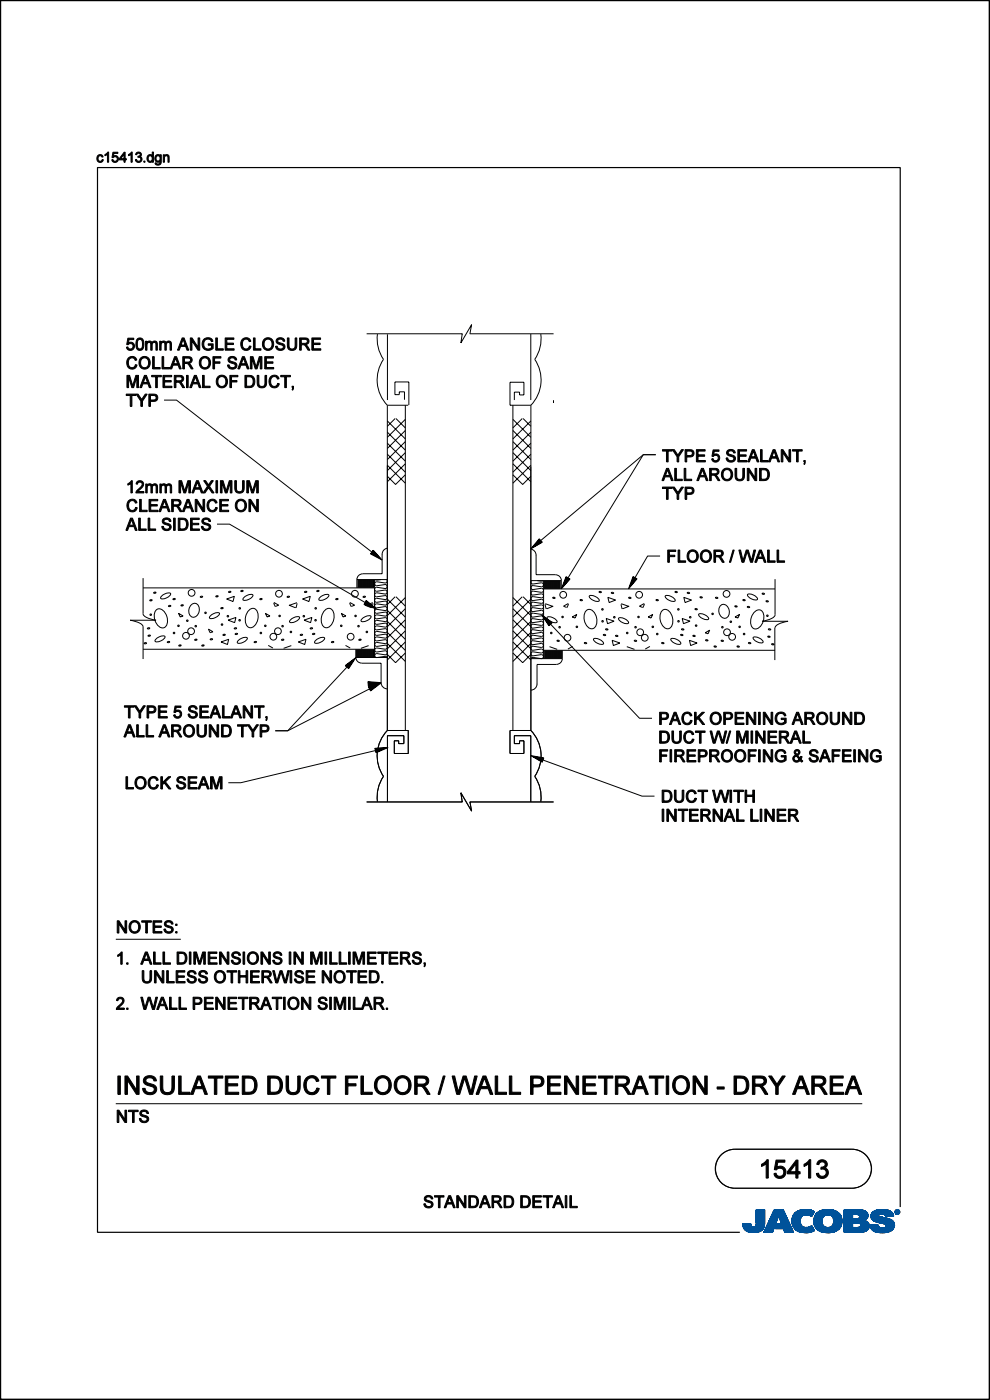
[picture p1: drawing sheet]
<svg xmlns="http://www.w3.org/2000/svg" width="210mm" height="297mm" viewBox="0 0 210 297" stroke-linecap="round" stroke-linejoin="round" font-family="sans-serif">
<path d="M191 256.1v-220.6h-170.3v225.9h136.2M.1 296.6v.3h209.7v-296.8h-209.7v296.8" fill="none" stroke="#000" stroke-width=".25"/>
<g fill="none" stroke="#000" stroke-width=".21">
<path d="M.1 .1h209.8v296.7h-209.8zM77.8 70.8h20.3M80.1 70.9a7.7 7.7 0 0 0 1.2 5.3 7.7 7.7 0 0 0 .9 9.8M82.2 70.9v14M98.1 70.8l-.3 2 2.2-3.9-.3 1.9M99.6 70.8h17.8M112.6 70.9v14M114.7 70.9a7.7 7.7 0 0 1-1.3 5.3 7.7 7.7 0 0 1-.8 9.8M34.8 84.9h2.6l42 32.7-.2-.2v-.2l.6 .6-.8-.4 .3-.3 .9 1-1.3-.7 .3-.5 1.4 1.5-1.9-1 .5-.7 1.9 2.1-2.5-1.3 .6-.8M82.2 86v69M82.2 98.7l3.8 3.8M82.2 96.4l3.8 3.8"/>
<path d="M82.2 89.3l3.8 3.8M82.2 94l3.8 3.8M82.2 91.7l3.8 3.8M82.2 86h4.4M83.8 88.8l-1.6 1.6M84 88.8l2 2M85.8 84.8v-1.7h-1.1v.6h-.9v-2.7h2.9v4.9M86 86v69M86 98.4l-3.8 3.8M86 96l-3.8 3.8M86 93.7l-3.8 3.8M86 89l-3.8 3.8"/>
<path d="M86 91.3l-3.8 3.8M108.8 86v69M108.8 98.4l3.8 3.8M108.8 96l3.8 3.8M108.8 93.7l3.8 3.8M108.8 89l3.8 3.8M108.8 91.3l3.8 3.8M109.1 84.9v-1.7h1.1v.6h.9v-2.7h-2.9v4.9h4.4M110.8 88.8l-2 2M111 88.8l1.6 1.6M112.6 99v39M112.6 86v69"/>
<path d="M112.6 98.7l-3.8 3.8M112.6 96.4l-3.8 3.8M112.6 89.3l-3.8 3.8M112.6 94l-3.8 3.8M112.6 91.7l-3.8 3.8M117.4 84.9v.6M46 111.2h2.7l29.4 17-.3-.1v-.2l.6 .5-.8-.3 .2-.4 1.1 .9-1.4-.5 .2-.6 1.6 1.4-1.9-.7 .3-.8 2.1 1.8-2.6-1 .5-.8M81.1 117.5v4.2h-4.2M82.2 116.3a1.32 1.32 0 0 0-1.1 1.3M86 100.7l-2.1 2.1-1.7-1.8M108.8 100.7l2.1 2.1 1.7-1.8M112.6 116.5a1.32 1.32 0 0 1 1.1 1.3"/>
<path d="M113.7 117.7v4.2h4.1a1.24 1.24 0 0 1 1.3 1.3M115 115l-.6-.7-1.8 2.1 2.4-1.4-.6-.5-1.3 1.6 1.8-1.1-.5-.4-.9 1.2 1.2-.8-.3-.3-.6 .7 .7-.4-.2-.1-.1 .2 22.3-18.6h2.6h-2.6l-16.4 26.7 .1-.3 .2 .1-.5 .6 .3-.9 .4 .2-.9 1.1 .5-1.3 .6 .2-1.4 1.5 .7-1.9 .8 .3-1.8 2.1 1-2.6 .8 .5M140 118h-2.6l-3.1 5.2 .1-.3h.2l-.5 .6 .3-.8 .4 .2-.9 1.1 .5-1.4 .6 .2-1.4 1.6 .8-1.9 .7 .3-1.8 2.1 1-2.6 .8 .5M30.4 122.6v7.6a2.76 2.76 0 0 0 2.2 1.3l.5 .1h-5.5a4.2 4.2 0 0 1 2.7 1.2l.1 7M30.4 124.7h49M30.4 137.7h49M30.6 136.4h.5l-.4 .2zM31.3 133.2l.5 .1-.3 .1-.2-.1zM31.5 134.8h.4l-.4 .2zM31.8 127.3h.5l-.3 .2-.2-.1zM32.6 125.7h.5l-.4 .2zM33.1 135.6l.6-.5a1.12 1.12 0 0 1 1.3-.1 1.71 1.71 0 0 1-2.1 1z"/>
<path d="M33.2 129.4a1.38 1.38 0 0 1 2 .9 2.15 2.15 0 0 1-.4 2.9 2.26 2.26 0 0 1-2.1-2.7l.2-.8zM34.2 126.5l.7-.5a1.11 1.11 0 0 1 1.3-.1 1.71 1.71 0 0 1-2.1 1zM35.5 136.1l.5 .1-.2 .1-.3-.1zM35.8 128.5h.4l-.4 .2zM36.7 127l.5 .1-.4 .1zM37.9 130.1l.9 .6-.6 .2zM38 136.9h.4l-.4 .2zM38.4 128.4h.5l-.2 .2-.2-.1zM40.5 128.4a1.01 1.01 0 0 1 1.2-.3 1.01 1.01 0 0 1 .6 1.1 1.36 1.36 0 0 1-1.8 1.6 1.74 1.74 0 0 1 0-2.4zM41.3 135.7h.5l-.4 .1zM42.5 126.5l.5 .1-.4 .1zM42.9 136.9h.4l-.4 .2z"/>
<path d="M44.2 133.5l1 .5-.6 .2zM44.6 130.7l.7-.5a1.11 1.11 0 0 1 1.3-.1 1.71 1.71 0 0 1-2.2 1zM44.6 135.6h.5l-.4 .1zM45.8 126.4l.5 .1-.4 .1zM46.9 136.2l1.6-.6-.3 1.1zM46.9 128.9l.5 .1-.5 .1zM47.3 134.6h.5l-.2 .2h-.2zM48.1 127.1l1.6-.6-.3 1.1zM48.4 131.6l1.7-.6-.3 1.1zM48.5 125.5h.5l-.2 .2-.3-.1zM49.7 133.2l.5 .1-.2 .1-.3-.1zM49.9 134.4h.5l-.2 .2-.3-.1z"/>
<path d="M50.5 135.9l.7-.5a1.11 1.11 0 0 1 1.3-.1 1.71 1.71 0 0 1-2.2 1zM51.1 125.3h.5l-.4 .2zM51.7 126.8l.7-.5a1.11 1.11 0 0 1 1.2-.1 1.71 1.71 0 0 1-2.1 1zM52.8 129.5a1.1 1.1 0 0 1 1.3-.4 1.1 1.1 0 0 1 .6 1.2 2.26 2.26 0 0 1-1.8 2.9 2.26 2.26 0 0 1-.4-3.4zM54 136.1l.4 .1-.2 .1-.3-.1zM55.2 127l.4 .1-.4 .1zM56.3 130.1l1 .6-.6 .2zM56.9 136.9l1 .6M58 128l.4 .7M58.1 127.8l1 .6M59.1 128.4l-.6 .2M59.8 135.7h.4l-.4 .1z"/>
<path d="M61 126.5l.4 .1-.4 .1zM61.3 128.4l1.4 .5M61.6 131.5l.7-.5a1.11 1.11 0 0 1 1.2 0 1.71 1.71 0 0 1-2.1 .9zM61.8 137l-1.6 .5M63 127.9l-1.6 .5M63 128l-.2 1M63.3 136.2l1.6-.6-.3 1.1zM63.7 134.6h.5l-.2 .2h-.2zM64.2 127.1l1.6-.6-.3 1.1zM64.5 131.6l1.7-.6-.3 1.1zM64.6 125.5h.5l-.2 .2-.3-.1zM65.8 133.2l.5 .1-.2 .1-.3-.1z"/>
<path d="M66.3 134.4h.5l-.2 .2-.3-.1zM66.9 135.9l.7-.5a1.11 1.11 0 0 1 1.2-.1 1.71 1.71 0 0 1-2.1 1zM67.2 125.3h.5l-.4 .2zM67.8 126.8l.7-.5a1.11 1.11 0 0 1 1.3-.1 1.71 1.71 0 0 1-2.2 1zM68.9 129.5a1.1 1.1 0 0 1 1.3-.4 1.1 1.1 0 0 1 .6 1.2 2.26 2.26 0 0 1-1.7 2.9 2.26 2.26 0 0 1-.5-3.4zM70.4 136.1l.4 .1-.2 .1-.3-.1zM71.3 127l.4 .1-.4 .1zM72.4 130.1l1 .6-.6 .2zM73.3 136.9l1 .6M74.2 128l.3 .7M74.2 127.8l1 .6M75.2 128.4l-.6 .2"/>
<path d="M75.5 139.4a1.24 1.24 0 0 0 1.2 1.3h4.1v4.2M75.5 139.5h6.7M75.5 137.7v1.8M75.7 123v1.7M75.7 137.7v1.8M75.7 123h6.5M75.9 123v1.7M75.9 137.7v1.8M76.1 123v1.7M76.1 137.7v1.8M76.2 135.7h.4l-.4 .1zM76.4 123v1.7"/>
<path d="M76.4 137.7v1.8M76.6 123v1.7M76.6 137.7v1.8M76.8 131.3l.6-.5a1.11 1.11 0 0 1 1.3 0 1.71 1.71 0 0 1-2.1 .9zM76.8 123v1.7M76.8 137.7v1.8M76.9 121.7a1.24 1.24 0 0 0-1.2 1.3M77 123v1.7M77 137.7v1.8M77.1 126.5l.4 .1-.4 .1zM77.2 123v1.7M77.2 137.7v1.8"/>
<path d="M77.4 128.4l1.4 .5M77.5 123v1.7M77.5 137.7v1.8M77.7 123v1.7M77.7 137.7v1.8M77.9 123v1.7M77.9 137.7v1.8M78.1 123v1.7M78.1 137.7v1.8M78.2 137l-1.6 .5M78.3 123v1.7M78.3 137.7v1.8"/>
<path d="M78.6 123v1.7M78.6 137.7v1.8M78.8 123v1.7M78.8 137.7v1.8M79 123v1.7M79 137.7v1.8M79.1 127.9l-1.6 .5M79.1 128l-.2 1M79.2 123v1.7M79.2 137.7v1.8M79.4 123v16.5M79.6 123l.3 .1 .9-.1"/>
<path d="M79.9 129l1.8-.3a.42 .42 0 0 1 .4 .4 .42 .42 0 0 1-.4 .4l-1.8-.2a.43 .43 0 0 0-.4 .4 .43 .43 0 0 0 .4 .4M79.9 127.8l1.8-.3a.43 .43 0 0 1 .4 .4 .43 .43 0 0 1-.4 .5M79.9 126.6l1.8-.3a.43 .43 0 0 1 .4 .5 .43 .43 0 0 1-.4 .4M79.9 130.1l1.8-.2a.43 .43 0 0 1 .5 .4 .43 .43 0 0 1-.5 .4l-1.8-.3a.43 .43 0 0 0-.4 .5 .43 .43 0 0 0 .4 .4l1.8-.3a.42 .42 0 0 1 .5 .4 .42 .42 0 0 1-.5 .5l-1.8-.3a.43 .43 0 0 0-.4 .4 .43 .43 0 0 0 .4 .5l1.8-.3a.42 .42 0 0 1 .5 .4 .42 .42 0 0 1-.5 .4l-1.8-.2a.43 .43 0 0 0-.4 .4 .43 .43 0 0 0 .4 .4l1.8-.2a.42 .42 0 0 1 .5 .4 .42 .42 0 0 1-.5 .4l-1.8-.3a.43 .43 0 0 0-.4 .5 .43 .43 0 0 0 .4 .4l1.8-.3a.42 .42 0 0 1 .5 .4 .42 .42 0 0 1-.5 .5l-1.8-.3a.43 .43 0 0 0-.4 .4 .43 .43 0 0 0 .4 .5l1.8-.3a.42 .42 0 0 1 .5 .4 .42 .42 0 0 1-.5 .4l-1.8-.2a.43 .43 0 0 0-.4 .4 .43 .43 0 0 0 .4 .4l1.8-.2a.43 .43 0 0 1 .5 .4 .43 .43 0 0 1-.5 .4l-1.8-.2a.43 .43 0 0 0-.4 .4 .43 .43 0 0 0 .4 .4l1.8-.2a.43 .43 0 0 1 .5 .4 .43 .43 0 0 1-.5 .4l-1.8-.2M79.9 128.1a.43 .43 0 0 0-.4 .4 .43 .43 0 0 0 .4 .5M79.9 126.9a.43 .43 0 0 0-.4 .5 .43 .43 0 0 0 .4 .4M79.9 128.1l1.8 .3M79.9 126.9l1.8 .3M79.9 138.6a.43 .43 0 0 0-.4 .5 .43 .43 0 0 0 .4 .4l1.8-.3 .4 .3M81.7 125.2l-1.8 .2M81.7 125.2a.43 .43 0 0 1 .4 .4 .43 .43 0 0 1-.4 .4M81.7 126l-1.8-.2a.43 .43 0 0 0-.4 .4 .43 .43 0 0 0 .4 .4"/>
<path d="M81.7 124.8l-1.8-.2a.43 .43 0 0 0-.4 .4 .43 .43 0 0 0 .4 .4M82 123l.1 .4-.2 .3-2-.3a.43 .43 0 0 0-.4 .4 .43 .43 0 0 0 .4 .5l1.8-.3a.43 .43 0 0 1 .4 .4 .43 .43 0 0 1-.4 .5M82.2 136.5l3.8 3.8M82.2 134.2l3.8 3.8M82.2 127.1l3.8 3.8M82.2 131.8l3.8 3.8M82.2 129.5l3.8 3.8M83.8 126.6l-1.6 1.6M84 126.6l2 2M86 138.5l-2.1 2.1-1.7-1.8M86 136.2l-3.8 3.8M86 133.8l-3.8 3.8"/>
<path d="M86 131.5l-3.8 3.8M86 126.8l-3.8 3.8M86 129.1l-3.8 3.8M108.8 138.5l2.1 2.1 1.7-1.8M108.8 136.2l3.8 3.8M108.8 133.8l3.8 3.8M108.8 131.5l3.8 3.8M108.8 126.8l3.8 3.8M108.8 129.1l3.8 3.8M110.8 126.6l-2 2M111 126.6l1.6 1.6M112.6 123.2h6.5"/>
<path d="M112.6 136.5l-3.8 3.8M112.6 134.2l-3.8 3.8M112.6 127.1l-3.8 3.8M112.6 131.8l-3.8 3.8M112.6 129.5l-3.8 3.8M112.7 123.2l-.1 .5 .3 .2 1.9-.3a.43 .43 0 0 1 .5 .5 .43 .43 0 0 1-.4 .4l-1.8-.3a.43 .43 0 0 0-.5 .5 .43 .43 0 0 0 .5 .4M113.1 130.1a.43 .43 0 0 0-.5 .4 .43 .43 0 0 0 .5 .4l1.7-.2a.43 .43 0 0 1 .5 .4 .43 .43 0 0 1-.5 .4l-1.7-.3a.42 .42 0 0 0-.5 .5 .42 .42 0 0 0 .5 .4l1.7-.3a.43 .43 0 0 1 .5 .4 .43 .43 0 0 1-.5 .5l-1.7-.3a.42 .42 0 0 0-.5 .4 .42 .42 0 0 0 .5 .5l1.7-.3a.43 .43 0 0 1 .5 .4 .43 .43 0 0 1-.5 .5l-1.7-.3a.42 .42 0 0 0-.5 .4 .42 .42 0 0 0 .5 .4l1.7-.2a.43 .43 0 0 1 .5 .4 .43 .43 0 0 1-.5 .4l-1.7-.2a.42 .42 0 0 0-.5 .4 .42 .42 0 0 0 .5 .4l1.7-.3a.43 .43 0 0 1 .5 .5 .43 .43 0 0 1-.5 .4l-1.7-.3a.43 .43 0 0 0-.5 .4 .43 .43 0 0 0 .5 .5l1.7-.3a.43 .43 0 0 1 .5 .4 .43 .43 0 0 1-.5 .5M113.1 128.9a.42 .42 0 0 0-.5 .4 .42 .42 0 0 0 .5 .4l1.7-.2a.43 .43 0 0 1 .5 .4 .43 .43 0 0 1-.4 .4l-1.8-.2M113.1 127.7a.42 .42 0 0 0-.5 .5 .42 .42 0 0 0 .5 .4l1.7-.3a.43 .43 0 0 1 .5 .4 .43 .43 0 0 1-.4 .5l-1.8-.3M113.1 126.6a.42 .42 0 0 0-.5 .4 .42 .42 0 0 0 .5 .4l1.7-.3a.43 .43 0 0 1 .5 .5 .43 .43 0 0 1-.4 .4l-1.8-.3M113.1 125.4a.42 .42 0 0 0-.5 .4 .42 .42 0 0 0 .5 .4l1.7-.2a.43 .43 0 0 1 .5 .4 .43 .43 0 0 1-.4 .4l-1.8-.2M114 123.2l.8 .1 .4-.1"/>
<path d="M114.8 137.4l-1.7-.3a.43 .43 0 0 0-.5 .4 .43 .43 0 0 0 .5 .4l1.7-.2a.43 .43 0 0 1 .5 .4 .43 .43 0 0 1-.5 .4l-1.7-.2a.43 .43 0 0 0-.5 .4 .43 .43 0 0 0 .5 .4l1.7-.2a.43 .43 0 0 1 .5 .4 .43 .43 0 0 1-.5 .4l-1.7-.2-.5 .2h6.7v-1.7M114.8 124.8l-1.7 .3M114.8 124.8a.43 .43 0 0 1 .5 .4 .43 .43 0 0 1-.4 .5l-1.8-.3M115.3 124.9h49.1M115.3 123.2v16.5M115.3 138h49.1M115.5 123.2v1.7M115.5 138v1.7M115.6 128.2l.3 1M115.7 128.1l1.6 .5M115.7 123.2v1.7M115.7 138v1.7"/>
<path d="M116 123.2v1.7M116 138v1.7M116.1 131a1.71 1.71 0 0 1 2.1 1 1.71 1.71 0 0 1-2.1-1zM116.2 123.2v1.7M116.2 138v1.7M116.4 123.2v1.7M116.4 138v1.7M116.4 132.8l.7-.7-2.2-1.7 1.5 2.4 .6-.7-1.7-1.2 1.1 1.7 .4-.5-1.2-.9 .8 1.2 .3-.3-.7-.5 .5 .7 .1-.2-.3-.2 19.4 20.5h2.6M116.6 137.2l1.6 .6M116.6 123.2v1.7M116.6 138v1.7M116.9 123.2v1.7"/>
<path d="M116.9 138v1.7M117.1 123.2v1.7M117.1 138v1.7M117.2 126.8l.3-.1 .2 .2-.2 .1zM117.3 123.2v1.7M117.3 138v1.7M117.4 128.6l-1.4 .6M117.5 123.2v1.7M117.5 138v1.7M117.7 123.2v1.7M117.7 138v1.7M118 123.2v1.7"/>
<path d="M118 138v1.7M118.1 135.9l.3-.1 .3 .2-.3 .1zM118.2 123.2v1.7M118.2 138v1.7M118.4 123.2v1.7M118.4 138v1.7M118.6 123.2v1.7M118.6 138v1.7M118.8 123.2v1.7M118.8 138v1.7M119.1 123.2v1.7M119.1 138v1.7"/>
<path d="M119.3 139.7a1.24 1.24 0 0 1-1.3 1.2l-4.1 .1v4.2M119.5 128.6l.6 .2M120.6 128l-1 .6M120.6 128.2l-.4 .8M121.4 130.9l.9-.6-.3 .8zM121.5 137.1l-1 .6M123 127.3l.3-.1 .3 .2h-.3zM123.9 136.4l.3-.1 .3 .2-.3 .1zM124.5 129.4a1.38 1.38 0 0 1 1.9 1.1 2.15 2.15 0 0 1-.7 2.9 2.26 2.26 0 0 1-1.8-2.9l.3-.8zM125 126.5a1.71 1.71 0 0 1 2.1 .9 1.71 1.71 0 0 1-2.1-.9zM125.9 135.6a1.72 1.72 0 0 1 2.1 1 1.71 1.71 0 0 1-2.1-1zM127.1 125.6l.2-.1 .3 .1-.3 .1z"/>
<path d="M128 134.7l.2-.1 .3 .1-.3 .1zM128.4 133.5l.3-.1 .3 .2-.3 .1zM128.6 131.2l1.7 .6-1.4 .5zM128.9 126.7l1.7 .6-1.4 .5zM129.7 125.7h.2l.3 .1-.3 .1zM129.8 135.8l1.7 .6-1.4 .5zM130.6 134.9l.2-.1 .3 .1-.3 .1zM131.2 131.2a1.71 1.71 0 0 1 2.1 1 1.71 1.71 0 0 1-2.1-1zM131.7 128.2l.3 1M131.8 128.1l1.6 .5M133 137.2l1.6 .6M133.3 126.8l.3-.1 .3 .2-.3 .1z"/>
<path d="M133.5 128.6l-1.4 .6M134.5 135.9l.3-.1 .2 .2-.2 .1zM136.7 128l-1.1 .6 .6 .2M136.7 128.2l-.4 .8M137.5 130.9l1-.6-.4 .8zM137.9 137.1l-1 .6M139.1 127.3l.3-.1 .3 .2h-.3zM140.3 136.4l.3-.1 .3 .2-.3 .1zM140.6 129.4a1.38 1.38 0 0 1 1.9 1.1 2.15 2.15 0 0 1-.7 2.9 2.26 2.26 0 0 1-1.8-2.9l.3-.8zM141.1 126.5a1.71 1.71 0 0 1 2.1 .9 1.71 1.71 0 0 1-2.1-.9zM142.3 135.6a1.71 1.71 0 0 1 2.1 1 1.71 1.71 0 0 1-2.1-1zM143.2 125.6l.2-.1 .3 .1-.3 .1z"/>
<path d="M144.4 134.7l.2-.1 .3 .1-.3 .1zM144.6 133.5l.2-.1 .3 .2-.3 .1zM144.7 131.2l1.7 .6-1.4 .5zM145.1 126.7l1.6 .6-1.4 .5zM145.8 125.7h.2l.3 .1-.3 .1zM146.2 135.8l1.7 .6-1.4 .5zM147 134.9l.2-.1 .3 .1-.3 .1zM147.4 129.2l.3-.1 .2 .2-.3 .1zM148.2 130.3a1.71 1.71 0 0 1 2.1 1 1.71 1.71 0 0 1-2.1-1zM148.5 126.7l.2-.1 .3 .2-.3 .1zM149.6 134.3l.9-.6-.3 .7zM149.7 135.8l.2-.1 .3 .2-.3 .1z"/>
<path d="M151.4 137.1l.3-.1 .3 .2-.3 .1zM151.8 126.8l.2-.1 .3 .2-.3 .1zM152.9 135.9l.3-.1 .3 .2-.3 .1zM153 128.4a1.2 1.2 0 0 1 1.7 1.1 1.14 1.14 0 0 1-.2 1.2 1.14 1.14 0 0 1-1.3 .3 1.77 1.77 0 0 1-.2-2.6zM155.9 128.6l.2-.1 .3 .2-.3 .1zM155.9 130.9l1-.6-.4 .8zM156.3 137.1l.3-.1 .2 .2-.2 .1zM157.6 127.3l.2-.1 .3 .2h-.3zM158.5 128.7l.3-.1 .2 .2-.3 .1zM158.6 126.1a1.71 1.71 0 0 1 2.1 1 1.71 1.71 0 0 1-2.1-1zM158.8 136.4l.2-.1 .3 .2-.3 .1zM159.8 135.3a1.71 1.71 0 0 1 2.1 1 1.71 1.71 0 0 1-2.1-1z"/>
<path d="M160.2 129.7a1.1 1.1 0 0 1 1.3-.2 1.1 1.1 0 0 1 .5 1.2 2.26 2.26 0 0 1-2 2.7 2.26 2.26 0 0 1-.1-3.4zM161.7 125.9l.2-.1 .3 .2-.3 .1zM162.5 127.5l.3-.1 .2 .2-.3 .1zM162.8 135l.3-.1 .3 .2-.3 .1zM163 133.5l.3-.1 .2 .2-.3 .1zM163.7 136.6l.2-.1 .3 .2-.3 .1zM164.4 133.2v6.8M164.4 122.9v7.5a2.76 2.76 0 0 1-2.3 1.3l-.5 .1h5.6a4.2 4.2 0 0 0-2.8 1.2v.2M73.2 141.2l.8 .7 1.5-2.4-2.3 1.7 .7 .5 1.2-1.8-1.7 1.3 .5 .3 .8-1.2-1.1 .8 .3 .3 .5-.7-.7 .5 .2 .1 .2-.3-13.1 14h-2.6h2.6l18-9.2-.2 .2-.2-.1 .8-.3-.7 .6-.2-.4 1.3-.4-1.1 .8-.4-.4 2-.7-1.7 1.3-.4-.7 2.6-.8-2.2 1.7-.4-.9M78.1 145.1l.7-.1h-.3v.2l.7-.2-.8-.1v.4l1.3-.3-1.4-.1-.1 .6 2-.6-2.1-.2v.9l2.7-.8-2.8-.2 .1 1M79.5 158.8l.3 .9 2.5-1.1-2.8 .2 .3 .7 1.9-.8-2.1 .1 .3 .6 1.4-.6-1.5 .1 .2 .4 .8-.3h-.8l.1 .2 .2-.1-29.2 7h-2.7M80.8 144.8a1.32 1.32 0 0 0 1.4 1.3"/>
<path d="M82.2 155a7.7 7.7 0 0 0-.9 9.7 7.7 7.7 0 0 0-1.2 5.4M82.2 155h4.4v4.8h-3v-2.6h1v.6h1.1v-1.7h-3.5v13.9M112.6 155h-4.4v4.8h2.9v-2.6h-.9v.6h-1.1v-1.7h3.5v13.9M112.6 155a7.7 7.7 0 0 1 .8 9.7 7.7 7.7 0 0 1 1.3 5.4M113.9 145.1a1.32 1.32 0 0 1-1.3 1.3M77.8 170.1h20.3M98.1 170.1l-.3-1.9 2.2 3.9-.3-2M99.6 170.1h17.8M115 161.7l.3-.9-2.7-.5 2.4 1.4 .2-.8-2.1-.4 1.9 1.1 .1-.6-1.5-.3 1.2 .7 .2-.4-.9-.2 .7 .4v-.2h-.3l21.7 7.9h2.6M24.6 199.3h13.8M24.6 234.1h158.3M152.9 245l1.4-.9 1.6-.3h24.8a4.1 4.1 0 0 1 4.2 4.1 4.1 4.1 0 0 1-4.2 4.2h-24.8a4.1 4.1 0 0 1-3.9-2.6 4.1 4.1 0 0 1 .9-4.5z"/>
<path d="M155.9 243.8a4.1 4.1 0 0 0-4.1 4.1 4.1 4.1 0 0 0 4.1 4.2M180.7 243.8a4.1 4.1 0 0 1 4.1 4.1 4.1 4.1 0 0 1-4.1 4.2"/>
<circle cx="32" cy="130.4" r=".17"/>
<circle cx="36.9" cy="134.3" r=".17"/>
<circle cx="37.9" cy="132.8" r=".17"/>
<circle cx="39.5" cy="134.9" r=".72"/>
<circle cx="39.7" cy="131.7" r=".17"/>
<circle cx="40.5" cy="133.9" r=".72"/>
<circle cx="40.6" cy="125.8" r=".72"/>
<circle cx="41.5" cy="132.8" r=".17"/>
<circle cx="43.6" cy="130" r=".17"/>
<circle cx="47.1" cy="132.5" r=".17"/>
<circle cx="48.3" cy="130.7" r=".17"/>
<circle cx="50.8" cy="131.6" r=".17"/>
<circle cx="50.9" cy="129.1" r=".17"/>
<circle cx="55.3" cy="134.3" r=".17"/>
<circle cx="56.3" cy="132.8" r=".17"/>
<circle cx="58" cy="135.1" r=".72"/>
<circle cx="59" cy="133.9" r=".72"/>
<circle cx="59.2" cy="126" r=".72"/>
<circle cx="59.3" cy="130.7" r=".17"/>
<circle cx="59.9" cy="132.8" r=".17"/>
<circle cx="61.7" cy="134.1" r=".17"/>
<circle cx="64.4" cy="130.7" r=".17"/>
<circle cx="66.9" cy="131.6" r=".17"/>
<circle cx="67" cy="129.1" r=".17"/>
<circle cx="72.4" cy="132.8" r=".17"/>
<circle cx="74.4" cy="135.1" r=".72"/>
<circle cx="75.3" cy="126" r=".72"/>
<circle cx="75.4" cy="130.7" r=".17"/>
<circle cx="76" cy="132.8" r=".17"/>
<circle cx="77.8" cy="134.1" r=".17"/>
<circle cx="116.9" cy="134.3" r=".17"/>
<circle cx="118.7" cy="133.1" r=".17"/>
<circle cx="119.3" cy="130.9" r=".17"/>
<circle cx="119.5" cy="126.2" r=".72"/>
<circle cx="120.4" cy="135.3" r=".72"/>
<circle cx="122.4" cy="133" r=".17"/>
<circle cx="127.8" cy="129.3" r=".17"/>
<circle cx="127.8" cy="131.8" r=".17"/>
<circle cx="130.3" cy="130.9" r=".17"/>
<circle cx="133" cy="134.3" r=".17"/>
<circle cx="134.8" cy="133.1" r=".17"/>
<circle cx="135.4" cy="130.9" r=".17"/>
<circle cx="135.6" cy="126.2" r=".72"/>
<circle cx="135.8" cy="134.1" r=".72"/>
<circle cx="136.8" cy="135.3" r=".72"/>
<circle cx="138.5" cy="133" r=".17"/>
<circle cx="139.4" cy="134.5" r=".17"/>
<circle cx="143.9" cy="129.3" r=".17"/>
<circle cx="143.9" cy="131.8" r=".17"/>
<circle cx="146.4" cy="130.9" r=".17"/>
<circle cx="147.7" cy="132.7" r=".17"/>
<circle cx="151.2" cy="130.2" r=".17"/>
<circle cx="153.2" cy="133.1" r=".17"/>
<circle cx="154.1" cy="126" r=".72"/>
<circle cx="154.2" cy="134.1" r=".72"/>
<circle cx="155" cy="131.9" r=".17"/>
<circle cx="155.3" cy="135.1" r=".72"/>
<circle cx="156.9" cy="133" r=".17"/>
<circle cx="157.8" cy="134.5" r=".17"/>
<circle cx="162.8" cy="130.6" r=".17"/>
</g>
<g fill="#000" stroke="#000" stroke-width=".21">
<path d="M20.7 33l.4-.2h.4l.4 .5h-.3l-.1-.2a.53 .53 0 0 0-.7 .5 .53 .53 0 0 0 .7 .5l.2-.3 .2 .1a.73 .73 0 0 1-.9 .5 .73 .73 0 0 1-.4-1z" fill-rule="evenodd"/>
<path d="M22.3 32.8l.7-.5v2.1h-.2v-1.7l-.5 .3z" fill-rule="evenodd"/>
<path d="M24 32.3h1v.2h-.8l-.1 .6a.71 .71 0 0 1 1 .4 .71 .71 0 0 1-.5 .9 .71 .71 0 0 1-.9-.5l.3-.1a.47 .47 0 0 0 .7 .3 .47 .47 0 0 0 0-.7 .47 .47 0 0 0-.7 .1l-.2-.1z" fill-rule="evenodd"/>
<path d="M26.3 32.3h.2v1.4h.3v.2h-.3v.5h-.2v-.5h-1v-.2zM26.3 32.7l-.7 1h.7z" fill-rule="evenodd"/>
<path d="M27.3 32.8l.7-.5v2.1h-.2v-1.7l-.5 .3z" fill-rule="evenodd"/>
<path d="M29 32.4a.56 .56 0 0 1 .8 0 .56 .56 0 0 1-.1 .8 .67 .67 0 0 1 .1 1.2 .67 .67 0 0 1-1.1-.5l.3-.1a.45 .45 0 0 0 .5 .4 .45 .45 0 0 0 .3-.5 .45 .45 0 0 0-.6-.3l.1-.3a.37 .37 0 0 0 .4-.3 .37 .37 0 0 0-.3-.4 .37 .37 0 0 0-.4 .4h-.2z" fill-rule="evenodd"/>
<path d="M30.5 34.2h.3v.2h-.3z" fill-rule="evenodd"/>
<path d="M31.4 33l.5-.2 .4 .2v-.7h.2v2.1h-.2v-.2a.68 .68 0 0 1-.9 .1 .68 .68 0 0 1-.2-.9zM31.5 33.2a.54 .54 0 0 0-.1 .7 .54 .54 0 0 0 .8 .2 .54 .54 0 0 0 .1-.8 .54 .54 0 0 0-.8-.1z" fill-rule="evenodd"/>
<path d="M33 33l.3-.2 .7 .2v-.2h.2v1.4a.69 .69 0 0 1-.5 .8 .69 .69 0 0 1-.8-.5l.2 .1a.47 .47 0 0 0 .8-.1l.1-.3a.73 .73 0 0 1-1 0 .73 .73 0 0 1-.1-1zM33.2 33.2a.53 .53 0 0 0-.1 .7 .53 .53 0 0 0 .7 .1 .53 .53 0 0 0 .1-.7 .53 .53 0 0 0-.7-.1z" fill-rule="evenodd"/>
<path d="M34.6 32.8h.3v.3a.54 .54 0 0 1 .6-.3 .54 .54 0 0 1 .4 .6v1h-.3v-1.2a.4 .4 0 0 0-.5-.1 .4 .4 0 0 0-.2 .5v.8h-.3z" fill-rule="evenodd"/>
<path d="M27.1 71.7h1.3v.3h-1l-.2 .8a.85 .85 0 0 1 1.2 .4 .85 .85 0 0 1-.5 1.1 .85 .85 0 0 1-1.1-.7h.3a.56 .56 0 0 0 .9 .3 .56 .56 0 0 0 .1-.9 .56 .56 0 0 0-.9 .1h-.3z" fill-rule="evenodd"/>
<path d="M27.2 76a1.05 1.05 0 0 1 1.8 .4l-.3 .1a.76 .76 0 0 0-1-.5 .76 .76 0 0 0-.5 .9 .78 .78 0 0 0 .6 1.1 .78 .78 0 0 0 .9-.6h.4a1.13 1.13 0 0 1-1.4 .9 1.13 1.13 0 0 1-.8-1.4z" fill-rule="evenodd"/>
<path d="M29.2 71.8a.93 .93 0 0 1 1.1 .1 .93 .93 0 0 1 .2 1.1 .93 .93 0 0 1-.2 1.1 .93 .93 0 0 1-1.1 .1 2 2 0 0 1 0-2.4zM29.3 72.2a1.84 1.84 0 0 0 .2 1.8 .68 .68 0 0 0 .7-.2 .68 .68 0 0 0 0-.8 .69 .69 0 0 0 0-.7 .69 .69 0 0 0-.7-.3z" fill-rule="evenodd"/>
<path d="M29.8 76a1.28 1.28 0 0 1 1.7 0 1.28 1.28 0 0 1 .2 1.7 1.25 1.25 0 0 1-1.7 .4 1.25 1.25 0 0 1-.4-1.7zM30.1 76.2a1.01 1.01 0 0 0-.2 1.3 1.01 1.01 0 0 0 1.3 .4 1 1 0 0 0 .3-1.4 1 1 0 0 0-1.4-.3z" fill-rule="evenodd"/>
<path d="M30.9 72.4h.3v.3a.58 .58 0 0 1 .5-.4 .58 .58 0 0 1 .5 .4 .6 .6 0 0 1 .7-.3 .6 .6 0 0 1 .5 .6v1.3h-.3l-.1-1.5-.3-.2a.47 .47 0 0 0-.4 .6v1.1h-.3v-1.2a.43 .43 0 0 0-.6-.4 .43 .43 0 0 0-.2 .6v1h-.3z" fill-rule="evenodd"/>
<path d="M32.4 75.7h.3v2.3h1.3v.3h-1.6z" fill-rule="evenodd"/>
<path d="M33.9 72.4h.3v.3a.58 .58 0 0 1 .5-.4 .58 .58 0 0 1 .5 .4 .6 .6 0 0 1 .7-.3 .6 .6 0 0 1 .5 .6v1.3h-.3l-.1-1.5-.3-.2a.47 .47 0 0 0-.4 .6v1.1h-.3v-1.2a.43 .43 0 0 0-.6-.4 .43 .43 0 0 0-.2 .6v1h-.3z" fill-rule="evenodd"/>
<path d="M34.4 75.7h.3v2.3h1.3v.3h-1.6z" fill-rule="evenodd"/>
<path d="M37 75.7h.5l.9 2.6h-.3l-.3-.8h-1.1l-.3 .8h-.3zM37.2 76l-.4 1.2h.9z" fill-rule="evenodd"/>
<path d="M38.6 71.7h.5l.9 2.6h-.3l-.3-.8h-1.1l-.3 .8h-.3zM38.8 72l-.4 1.2h.9z" fill-rule="evenodd"/>
<path d="M38.8 75.7a2.46 2.46 0 0 1 1.7 .1l.2 .4a.7 .7 0 0 1-.6 .9l.9 1.2h-.4l-.6-.9-.5-.3h-.4v1.2h-.3zM39.1 76v.8h.7a.44 .44 0 0 0 .6-.4 .44 .44 0 0 0-.5-.4z" fill-rule="evenodd"/>
<path d="M40.4 71.7h.3l1.3 2v-2h.4v2.6h-.4l-1.3-2v2h-.3z" fill-rule="evenodd"/>
<path d="M42.6 76a1.28 1.28 0 0 1 1.7 0 1.28 1.28 0 0 1 .2 1.7 1.25 1.25 0 0 1-1.7 .4 1.25 1.25 0 0 1-.4-1.7zM42.9 76.2a1.01 1.01 0 0 0-.2 1.3 1.01 1.01 0 0 0 1.2 .4 1 1 0 0 0 .4-1.4 1 1 0 0 0-1.4-.3z" fill-rule="evenodd"/>
<path d="M43.2 72a1.16 1.16 0 0 1 2 .4l-.3 .1a.9 .9 0 0 0-1.3-.4 .9 .9 0 0 0-.4 1.2 .95 .95 0 0 0 1.7 .5v-.6h-.7v-.3h1v1a1.39 1.39 0 0 1-2 .1 1.39 1.39 0 0 1 0-2z" fill-rule="evenodd"/>
<path d="M45.2 75.7h1.7v.3h-1.4v.8h1.2v.3h-1.2v1.2h-.3z" fill-rule="evenodd"/>
<path d="M45.8 71.7h.3v2.3h1.3v.3h-1.6z" fill-rule="evenodd"/>
<path d="M47.8 71.7h1.8v.3h-1.5v.8h1.4v.3h-1.4v.9h1.6v.3h-1.9z" fill-rule="evenodd"/>
<path d="M48.6 75.8a1.01 1.01 0 0 1 1.6 .6h-.3a.54 .54 0 0 0-.7-.5 .54 .54 0 0 0-.4 .6l1 .4a.81 .81 0 0 1 .3 1.1 .81 .81 0 0 1-1.1 .3l-.6-.4-.1-.5h.3a.62 .62 0 0 0 .7 .6 .62 .62 0 0 0 .6-.6l-1-.4a.66 .66 0 0 1-.5-.5 .66 .66 0 0 1 .2-.7z" fill-rule="evenodd"/>
<path d="M51.4 75.7h.4l1 2.6h-.3l-.3-.8h-1.1l-.3 .8h-.4zM51.6 76l-.4 1.2h.9z" fill-rule="evenodd"/>
<path d="M51.4 72a1.05 1.05 0 0 1 1.8 .4l-.3 .1a.76 .76 0 0 0-1-.5 .76 .76 0 0 0-.5 1 .78 .78 0 0 0 .5 1 .78 .78 0 0 0 1-.6l.4 .1a1.13 1.13 0 0 1-1.4 .8 1.13 1.13 0 0 1-.8-1.3z" fill-rule="evenodd"/>
<path d="M53.1 75.7h.6l.6 2.2 .7-2.2h.6v2.6h-.4v-2.3l-.7 2.3h-.4l-.6-2.3v2.3h-.4z" fill-rule="evenodd"/>
<path d="M53.8 71.7h.3v2.3h1.3v.3h-1.6z" fill-rule="evenodd"/>
<path d="M56 72a1.28 1.28 0 0 1 1.7 0 1.28 1.28 0 0 1 .2 1.7 1.25 1.25 0 0 1-1.7 .4 1.25 1.25 0 0 1-.5-1.7zM56.3 72.2a1.01 1.01 0 0 0-.2 1.3 1.01 1.01 0 0 0 1.2 .4 1 1 0 0 0 .3-1.4 1 1 0 0 0-1.3-.3z" fill-rule="evenodd"/>
<path d="M56.2 75.7h1.8v.3h-1.5v.8h1.4v.3h-1.4v.9h1.6v.3h-1.9z" fill-rule="evenodd"/>
<path d="M54.6 79.6h.3v1.5a.67 .67 0 0 0 .7 .9 .67 .67 0 0 0 .6-.9v-1.5h.4v1.5a1.01 1.01 0 0 1-1 1.2 1.01 1.01 0 0 1-1-1.2z" fill-rule="evenodd"/>
<path d="M58.8 71.8a1.01 1.01 0 0 1 1.6 .6h-.3a.54 .54 0 0 0-.7-.5 .54 .54 0 0 0-.4 .7l1 .3a.81 .81 0 0 1 .3 1.1 .81 .81 0 0 1-1.1 .3l-.6-.4-.1-.5h.3a.62 .62 0 0 0 .7 .7 .62 .62 0 0 0 .6-.7l-1-.4a.66 .66 0 0 1-.5-.5 .66 .66 0 0 1 .2-.7z" fill-rule="evenodd"/>
<path d="M61 71.7h.3v1.5a.67 .67 0 0 0 .7 .8 .67 .67 0 0 0 .6-.8v-1.5h.4v1.5a1.01 1.01 0 0 1-1 1.1 1.01 1.01 0 0 1-1-1.1z" fill-rule="evenodd"/>
<path d="M63.6 71.7a2.46 2.46 0 0 1 1.7 .2l.2 .3a.7 .7 0 0 1-.6 .9l.8 1.2h-.4l-.5-.9-.5-.3h-.4v1.2h-.3zM63.9 72v.8h.7a.44 .44 0 0 0 .6-.3 .44 .44 0 0 0-.5-.5z" fill-rule="evenodd"/>
<path d="M66.2 71.7h1.8v.3h-1.5v.8h1.4v.3h-1.4v.9h1.6v.3h-1.9z" fill-rule="evenodd"/>
<path d="M26.9 79.6h.6l.7 2.2 .6-2.2h.6v2.6h-.4v-2.3l-.7 2.3h-.3l-.7-2.3v2.3h-.4z" fill-rule="evenodd"/>
<path d="M26.8 83.6h2v.3h-.8v2.3h-.4v-2.3h-.8z" fill-rule="evenodd"/>
<path d="M30.6 79.6h.5l.9 2.6h-.3l-.3-.8h-1.1l-.3 .8h-.3zM30.8 79.9l-.4 1.2h.9z" fill-rule="evenodd"/>
<path d="M28.9 83.6h.4l.7 1.2 .8-1.2h.4l-1 1.5v1.1h-.3v-1.1z" fill-rule="evenodd"/>
<path d="M31.6 83.6h.9a.79 .79 0 0 1 1 .8 .79 .79 0 0 1-.9 .8h-.7v1h-.3zM31.9 83.9v1h.6a.49 .49 0 0 0 .6-.4 .49 .49 0 0 0-.3-.6z" fill-rule="evenodd"/>
<path d="M32.2 79.6h2v.3h-.8v2.3h-.4v-2.3h-.8z" fill-rule="evenodd"/>
<path d="M34.6 79.6h1.8v.3h-1.5v.8h1.4v.3h-1.4v.9h1.6v.3h-1.9z" fill-rule="evenodd"/>
<path d="M37 79.6a2.46 2.46 0 0 1 1.7 .2l.2 .3a.7 .7 0 0 1-.6 .9l.9 1.2h-.4l-.6-.9-.5-.2h-.4v1.1h-.3zM37.3 79.9v.9h.7a.44 .44 0 0 0 .6-.4 .44 .44 0 0 0-.5-.5z" fill-rule="evenodd"/>
<path d="M39.6 79.6h.3v2.6h-.3z" fill-rule="evenodd"/>
<path d="M41.2 79.6h.4l1 2.6h-.3l-.3-.8h-1.1l-.3 .8h-.4zM41.4 79.9l-.4 1.2h.9z" fill-rule="evenodd"/>
<path d="M43 79.6h.3v2.3h1.3v.3h-1.6z" fill-rule="evenodd"/>
<path d="M46.2 80a1.28 1.28 0 0 1 1.7-.1 1.28 1.28 0 0 1 .2 1.7 1.25 1.25 0 0 1-1.7 .5 1.25 1.25 0 0 1-.5-1.7zM46.5 80.1a1.01 1.01 0 0 0-.2 1.4 1.01 1.01 0 0 0 1.2 .3 1 1 0 0 0 .4-1.4 1 1 0 0 0-1.4-.3z" fill-rule="evenodd"/>
<path d="M48.8 79.6h1.7v.3h-1.4v.8h1.2v.3h-1.2v1.2h-.3z" fill-rule="evenodd"/>
<path d="M52 79.6a1.74 1.74 0 0 1 1.8 .5 1.33 1.33 0 0 1 .2 1.3 1.33 1.33 0 0 1-1.1 .8h-.9zM52.3 79.9v2a1.06 1.06 0 0 0 1.4-1 1.06 1.06 0 0 0-1.4-1z" fill-rule="evenodd"/>
<path d="M57.4 79.9a1.05 1.05 0 0 1 1.8 .4l-.3 .1a.76 .76 0 0 0-1-.5 .76 .76 0 0 0-.5 1 .78 .78 0 0 0 .5 1 .78 .78 0 0 0 1-.6l.4 .1a1.13 1.13 0 0 1-1.4 .9 1.13 1.13 0 0 1-.8-1.4z" fill-rule="evenodd"/>
<path d="M59.6 79.6h2v.3h-.9v2.3h-.3v-2.3h-.8z" fill-rule="evenodd"/>
<path d="M61.9 81.9h.3l-.2 .9-.1-.2 .2-.4h-.2z" fill-rule="evenodd"/>
<path d="M140.5 95.4h2.1v.3h-.9v2.3h-.3v-2.3h-.9z" fill-rule="evenodd"/>
<path d="M142.6 95.4h.4l.8 1.1 .8-1.1h.4l-1 1.5v1.1h-.4v-1.1z" fill-rule="evenodd"/>
<path d="M145.3 95.4h1a.79 .79 0 0 1 .9 .7 .79 .79 0 0 1-.9 .8h-.6v1.1h-.4zM145.7 95.7v.9h.6a.49 .49 0 0 0 .5-.3 .49 .49 0 0 0-.2-.6z" fill-rule="evenodd"/>
<path d="M147.7 95.4h1.9v.3h-1.5v.8h1.4v.3h-1.4v.9h1.5v.3h-1.9z" fill-rule="evenodd"/>
<path d="M151.3 95.4h1.2v.3h-1l-.1 .8a.85 .85 0 0 1 1.2 .4 .85 .85 0 0 1-.6 1.1 .85 .85 0 0 1-1-.7h.3a.56 .56 0 0 0 .8 .3 .56 .56 0 0 0 .1-.9 .56 .56 0 0 0-.9 .1h-.3z" fill-rule="evenodd"/>
<path d="M154.4 95.5a1.01 1.01 0 0 1 1.6 .6h-.4a.54 .54 0 0 0-.6-.5 .54 .54 0 0 0-.4 .7l1 .3a.81 .81 0 0 1 .3 1.1 .81 .81 0 0 1-1.1 .3l-.6-.4-.2-.5h.4a.62 .62 0 0 0 .6 .7 .62 .62 0 0 0 .6-.7l-.9-.4a.66 .66 0 0 1-.6-.5 .66 .66 0 0 1 .3-.7z" fill-rule="evenodd"/>
<path d="M156.5 95.4h1.9v.3h-1.5v.8h1.4v.3h-1.4v.9h1.5v.3h-1.9z" fill-rule="evenodd"/>
<path d="M155.9 99.4h.4v1.5a.67 .67 0 0 0 .6 .8 .67 .67 0 0 0 .7-.8v-1.5h.3v1.5a1.01 1.01 0 0 1-1 1.1 1.01 1.01 0 0 1-1-1.1z" fill-rule="evenodd"/>
<path d="M159.6 95.4h.4l1 2.6h-.4l-.3-.8h-1l-.3 .8h-.4zM159.8 95.7l-.4 1.2h.8z" fill-rule="evenodd"/>
<path d="M161.3 95.4h.4v2.3h1.2v.3h-1.6z" fill-rule="evenodd"/>
<path d="M164 95.4h.4l1 2.6h-.4l-.3-.8h-1l-.3 .8h-.4zM164.2 95.7l-.4 1.2h.8z" fill-rule="evenodd"/>
<path d="M165.7 95.4h.4l1.3 2v-2h.3v2.6h-.4l-1.2-2v2h-.4z" fill-rule="evenodd"/>
<path d="M168.1 95.4h2.1v.3h-.9v2.3h-.3v-2.3h-.9z" fill-rule="evenodd"/>
<path d="M170.5 97.7h.3l-.2 .8-.1-.1 .2-.4h-.2z" fill-rule="evenodd"/>
<path d="M27.7 109.9h.4l1 2.6h-.4l-.3-.8h-1l-.3 .8h-.4zM27.9 110.2l-.4 1.2h.8z" fill-rule="evenodd"/>
<path d="M27.1 102.6l.8-.6h.2v2.6h-.3v-2.1l-.7 .4z" fill-rule="evenodd"/>
<path d="M27.2 106.2a1.05 1.05 0 0 1 1.9 .5h-.4a.76 .76 0 0 0-1-.4 .76 .76 0 0 0-.4 .9 .78 .78 0 0 0 .5 1.1 .78 .78 0 0 0 1-.7l.3 .1a1.13 1.13 0 0 1-1.3 .9 1.13 1.13 0 0 1-.9-1.4z" fill-rule="evenodd"/>
<path d="M29.4 109.9h.4v2.3h1.2v.3h-1.6z" fill-rule="evenodd"/>
<path d="M29.6 105.9h.4v2.3h1.2v.3h-1.6z" fill-rule="evenodd"/>
<path d="M29.1 102.2a.84 .84 0 0 1 1.3 .1 .84 .84 0 0 1-.4 1.2l-.8 .8h1.3v.3h-1.7l.3-.6 .9-.9a.5 .5 0 0 0-.1-.8 .5 .5 0 0 0-.7 .4h-.3z" fill-rule="evenodd"/>
<path d="M30.9 102.7h.3v.3a.58 .58 0 0 1 .6-.4 .58 .58 0 0 1 .5 .4 .6 .6 0 0 1 .7-.4 .6 .6 0 0 1 .4 .7v1.3h-.3v-1.5l-.3-.2a.46 .46 0 0 0-.5 .6v1.1h-.3v-1.3a.43 .43 0 0 0-.5-.3 .43 .43 0 0 0-.3 .6v1h-.3z" fill-rule="evenodd"/>
<path d="M31.4 109.9h.4v2.3h1.2v.3h-1.6z" fill-rule="evenodd"/>
<path d="M31.6 105.9h1.9v.3h-1.5v.8h1.4v.3h-1.4v.9h1.5v.3h-1.9z" fill-rule="evenodd"/>
<path d="M34.7 105.9h.4l1 2.6h-.4l-.3-.8h-1l-.3 .8h-.4zM34.9 106.2l-.4 1.2h.8z" fill-rule="evenodd"/>
<path d="M33.9 102.7h.3v.3a.58 .58 0 0 1 .5-.4 .58 .58 0 0 1 .6 .4 .6 .6 0 0 1 .7-.4 .6 .6 0 0 1 .4 .7v1.3h-.3v-1.5l-.3-.2a.46 .46 0 0 0-.5 .6v1.1h-.3v-1.3a.43 .43 0 0 0-.5-.3 .43 .43 0 0 0-.3 .6v1h-.3z" fill-rule="evenodd"/>
<path d="M34.7 110.1a1.01 1.01 0 0 1 1.6 .5h-.4a.54 .54 0 0 0-.6-.5 .54 .54 0 0 0-.4 .7l1 .3a.81 .81 0 0 1 .3 1.2 .81 .81 0 0 1-1.1 .2l-.6-.4-.2-.4h.4a.62 .62 0 0 0 .6 .6 .62 .62 0 0 0 .6-.7l-.9-.4a.66 .66 0 0 1-.6-.4 .66 .66 0 0 1 .3-.7z" fill-rule="evenodd"/>
<path d="M36.4 105.9a2.46 2.46 0 0 1 1.8 .2l.2 .3a.7 .7 0 0 1-.7 .9l.9 1.2h-.4l-.6-.9-.5-.2h-.3v1.1h-.4zM36.8 106.2v.9h.7a.44 .44 0 0 0 .6-.4 .44 .44 0 0 0-.6-.5z" fill-rule="evenodd"/>
<path d="M36.8 109.9h.4v2.6h-.4z" fill-rule="evenodd"/>
<path d="M37.8 109.9a1.74 1.74 0 0 1 1.9 .4 1.33 1.33 0 0 1 .2 1.4 1.33 1.33 0 0 1-1.2 .8h-.9zM38.2 110.2v2a1.06 1.06 0 0 0 1.4-1 1.06 1.06 0 0 0-1.4-1z" fill-rule="evenodd"/>
<path d="M38 102h.5l.7 2.2 .6-2.2h.6v2.6h-.3v-2.3l-.7 2.3h-.4l-.7-2.3v2.3h-.3z" fill-rule="evenodd"/>
<path d="M39.7 105.9h.4l1 2.6h-.4l-.3-.8h-1.1l-.2 .8h-.4zM39.9 106.2l-.4 1.2h.8z" fill-rule="evenodd"/>
<path d="M40.4 109.9h1.9v.3h-1.5v.8h1.4v.3h-1.4v.9h1.5v.3h-1.9z" fill-rule="evenodd"/>
<path d="M41.7 102h.4l1 2.6h-.4l-.3-.8h-1.1l-.2 .8h-.4zM41.9 102.3l-.5 1.2h.9z" fill-rule="evenodd"/>
<path d="M41.4 105.9h.4l1.3 2v-2h.3v2.6h-.4l-1.2-1.9v1.9h-.4z" fill-rule="evenodd"/>
<path d="M43.1 110.1a1.01 1.01 0 0 1 1.6 .5h-.4a.54 .54 0 0 0-.6-.5 .54 .54 0 0 0-.4 .7l1 .3a.81 .81 0 0 1 .3 1.2 .81 .81 0 0 1-1.1 .2l-.7-.4-.1-.4h.4a.62 .62 0 0 0 .6 .6 .62 .62 0 0 0 .6-.7l-.9-.4a.66 .66 0 0 1-.6-.4 .66 .66 0 0 1 .3-.7z" fill-rule="evenodd"/>
<path d="M43.2 102h.4l.6 .9 .6-.9h.5l-.9 1.2 1 1.4h-.4l-.8-1.1-.7 1.1h-.4l.9-1.4z" fill-rule="evenodd"/>
<path d="M44.2 106.2a1.05 1.05 0 0 1 1.9 .5h-.4a.76 .76 0 0 0-1-.4 .76 .76 0 0 0-.4 .9 .78 .78 0 0 0 .5 1.1 .78 .78 0 0 0 1-.7l.3 .1a1.13 1.13 0 0 1-1.3 .9 1.13 1.13 0 0 1-.9-1.4z" fill-rule="evenodd"/>
<path d="M45.8 102h.4v2.6h-.4z" fill-rule="evenodd"/>
<path d="M46.6 105.9h1.9v.3h-1.5v.8h1.4v.3h-1.4v.9h1.5v.3h-1.9z" fill-rule="evenodd"/>
<path d="M46.8 102h.5l.7 2.2 .6-2.2h.6v2.6h-.3v-2.3l-.7 2.3h-.4l-.7-2.3v2.3h-.3z" fill-rule="evenodd"/>
<path d="M50.2 106.3a1.28 1.28 0 0 1 1.8-.1 1.28 1.28 0 0 1 .1 1.8 1.25 1.25 0 0 1-1.7 .4 1.25 1.25 0 0 1-.4-1.7zM50.5 106.4a1.01 1.01 0 0 0-.2 1.4 1.01 1.01 0 0 0 1.3 .3 1 1 0 0 0 .3-1.3 1 1 0 0 0-1.4-.4z" fill-rule="evenodd"/>
<path d="M49.8 102h.3v1.5a.67 .67 0 0 0 .7 .8 .67 .67 0 0 0 .6-.8v-1.5h.4v1.5a1.01 1.01 0 0 1-1 1.1 1.01 1.01 0 0 1-1-1.1z" fill-rule="evenodd"/>
<path d="M52.3 102h.6l.7 2.2 .6-2.2h.6v2.6h-.4v-2.3l-.6 2.3h-.4l-.7-2.3v2.3h-.4z" fill-rule="evenodd"/>
<path d="M52.8 105.9h.4l1.2 2v-2h.4v2.6h-.4l-1.2-1.9v1.9h-.4z" fill-rule="evenodd"/>
<path d="M141.4 99.4h.4l1 2.6h-.4l-.3-.8h-1l-.3 .8h-.4zM141.6 99.7l-.4 1.2h.8z" fill-rule="evenodd"/>
<path d="M140.5 103.3h2.1v.3h-.9v2.3h-.3v-2.3h-.9z" fill-rule="evenodd"/>
<path d="M141.6 116.7h1.7v.3h-1.3v.8h1.1v.3h-1.1v1.2h-.4z" fill-rule="evenodd"/>
<path d="M143.1 99.4h.4v2.3h1.2v.3h-1.6z" fill-rule="evenodd"/>
<path d="M142.6 103.3h.4l.8 1.2 .8-1.2h.4l-1 1.5v1.1h-.4v-1.1z" fill-rule="evenodd"/>
<path d="M143.8 116.7h.4v2.3h1.2v.3h-1.6z" fill-rule="evenodd"/>
<path d="M145.1 99.4h.4v2.3h1.2v.3h-1.6z" fill-rule="evenodd"/>
<path d="M145.3 103.3h1a.79 .79 0 0 1 .9 .8 .79 .79 0 0 1-.9 .8h-.6v1h-.4zM145.7 103.6v1h.6a.49 .49 0 0 0 .5-.4 .49 .49 0 0 0-.2-.5z" fill-rule="evenodd"/>
<path d="M146.1 117a1.28 1.28 0 0 1 1.7 0 1.28 1.28 0 0 1 .2 1.7 1.25 1.25 0 0 1-1.7 .4 1.25 1.25 0 0 1-.5-1.7zM146.3 117.2a1.01 1.01 0 0 0-.2 1.3 1.01 1.01 0 0 0 1.3 .4 1 1 0 0 0 .3-1.4 1 1 0 0 0-1.4-.3z" fill-rule="evenodd"/>
<path d="M148.8 99.4h.4l1 2.6h-.4l-.3-.8h-1l-.3 .8h-.4zM149 99.7l-.4 1.2h.8z" fill-rule="evenodd"/>
<path d="M148.9 117a1.28 1.28 0 0 1 1.7 0 1.28 1.28 0 0 1 .2 1.7 1.25 1.25 0 0 1-1.7 .4 1.25 1.25 0 0 1-.5-1.7zM149.1 117.2a1.01 1.01 0 0 0-.2 1.3 1.01 1.01 0 0 0 1.3 .4 1 1 0 0 0 .3-1.4 1 1 0 0 0-1.4-.3z" fill-rule="evenodd"/>
<path d="M150.5 99.4a2.47 2.47 0 0 1 1.8 .1l.2 .4a.7 .7 0 0 1-.7 .9l.9 1.2h-.4l-.6-1-.4-.2h-.4v1.2h-.4zM150.9 99.7v.8h.7a.44 .44 0 0 0 .6-.4 .44 .44 0 0 0-.5-.4z" fill-rule="evenodd"/>
<path d="M151.4 116.7a2.46 2.46 0 0 1 1.8 .2l.2 .3a.7 .7 0 0 1-.7 .9l.9 1.2h-.4l-.5-.9-.5-.3h-.4v1.2h-.4zM151.8 117v.8h.7a.44 .44 0 0 0 .6-.3 .44 .44 0 0 0-.5-.5z" fill-rule="evenodd"/>
<path d="M153.4 99.7a1.28 1.28 0 0 1 1.7 0 1.28 1.28 0 0 1 .2 1.7 1.25 1.25 0 0 1-1.7 .4 1.25 1.25 0 0 1-.5-1.7zM153.6 99.9a1.01 1.01 0 0 0-.2 1.3 1.01 1.01 0 0 0 1.3 .4 1 1 0 0 0 .3-1.4 1 1 0 0 0-1.4-.3z" fill-rule="evenodd"/>
<path d="M155.5 116.7h.2l-.7 2.6h-.3z" fill-rule="evenodd"/>
<path d="M156.7 116.7h.4l.5 2.2 .7-2.2h.4l.7 2.2 .5-2.2h.4l-.7 2.6h-.4l-.7-2.3-.7 2.3h-.4z" fill-rule="evenodd"/>
<path d="M158.5 99.4h.4l1.3 1.9v-1.9h.3v2.6h-.4l-1.2-2v2h-.4z" fill-rule="evenodd"/>
<path d="M161.1 116.7h.4l1 2.6h-.4l-.3-.8h-1l-.3 .8h-.4zM161.3 117l-.4 1.2h.8z" fill-rule="evenodd"/>
<path d="M161.1 99.4a1.74 1.74 0 0 1 1.9 .4 1.33 1.33 0 0 1 .2 1.4 1.33 1.33 0 0 1-1.2 .8h-.9zM161.5 99.7v2a1.06 1.06 0 0 0 1.4-1 1.06 1.06 0 0 0-1.4-1z" fill-rule="evenodd"/>
<path d="M162.8 116.7h.4v2.3h1.2v.3h-1.6z" fill-rule="evenodd"/>
<path d="M164.8 116.7h.4v2.3h1.2v.3h-1.6z" fill-rule="evenodd"/>
<path d="M27.3 153.8h.4l1 2.6h-.4l-.3-.8h-1.1l-.3 .8h-.3zM27.5 154.1l-.5 1.2h.9z" fill-rule="evenodd"/>
<path d="M26.4 149.7h2v.3h-.8v2.3h-.4v-2.3h-.8z" fill-rule="evenodd"/>
<path d="M29 153.8h.3v2.3h1.3v.3h-1.6z" fill-rule="evenodd"/>
<path d="M28.5 149.7h.4l.8 1.2 .7-1.2h.4l-1 1.5v1.1h-.3v-1.1z" fill-rule="evenodd"/>
<path d="M31 153.8h.3v2.3h1.3v.3h-1.6z" fill-rule="evenodd"/>
<path d="M31.2 149.7h.9a.79 .79 0 0 1 1 .8 .79 .79 0 0 1-.9 .8h-.7v1h-.3zM31.5 150v1h.7a.49 .49 0 0 0 .5-.4 .49 .49 0 0 0-.2-.6z" fill-rule="evenodd"/>
<path d="M33.6 149.7h1.8v.3h-1.5v.8h1.4v.3h-1.4v.9h1.6v.3h-1.9z" fill-rule="evenodd"/>
<path d="M34.7 153.8h.4l1 2.6h-.4l-.3-.8h-1.1l-.3 .8h-.3zM34.9 154.1l-.5 1.2h.9z" fill-rule="evenodd"/>
<path d="M36.4 153.8a2.46 2.46 0 0 1 1.8 .1l.2 .4a.7 .7 0 0 1-.7 .9l.9 1.2h-.4l-.6-1-.5-.2h-.4v1.2h-.3zM36.7 154.1v.8h.7a.44 .44 0 0 0 .6-.4 .44 .44 0 0 0-.5-.4z" fill-rule="evenodd"/>
<path d="M37.1 149.8h1.3v.3h-1l-.1 .7a.85 .85 0 0 1 1.1 .4 .85 .85 0 0 1-.5 1.1 .85 .85 0 0 1-1.1-.6l.3-.1a.56 .56 0 0 0 .9 .3 .56 .56 0 0 0 .1-.8 .56 .56 0 0 0-.9 .1l-.3-.1z" fill-rule="evenodd"/>
<path d="M39.2 154.1a1.28 1.28 0 0 1 1.8-.1 1.28 1.28 0 0 1 .1 1.8 1.25 1.25 0 0 1-1.7 .4 1.25 1.25 0 0 1-.4-1.7zM39.5 154.3a1.01 1.01 0 0 0-.2 1.3 1.01 1.01 0 0 0 1.3 .3 1 1 0 0 0 .3-1.3 1 1 0 0 0-1.4-.3z" fill-rule="evenodd"/>
<path d="M40.2 149.9a1.01 1.01 0 0 1 1.6 .5h-.3a.54 .54 0 0 0-.6-.5 .54 .54 0 0 0-.5 .7l1.1 .4a.81 .81 0 0 1 .3 1.1 .81 .81 0 0 1-1.2 .2l-.6-.3-.1-.5h.3a.62 .62 0 0 0 .7 .6 .62 .62 0 0 0 .6-.7l-1-.4a.66 .66 0 0 1-.5-.4 .66 .66 0 0 1 .2-.7z" fill-rule="evenodd"/>
<path d="M42.4 149.7h1.8v.3h-1.5v.8h1.4v.3h-1.4v.9h1.6v.3h-1.9z" fill-rule="evenodd"/>
<path d="M41.8 153.8h.3v1.5a.67 .67 0 0 0 .7 .8 .67 .67 0 0 0 .6-.8v-1.5h.4v1.5a1.01 1.01 0 0 1-1 1.1 1.01 1.01 0 0 1-1-1.1z" fill-rule="evenodd"/>
<path d="M44.4 153.8h.4l1.2 1.9v-1.9h.4v2.6h-.4l-1.3-2v2h-.3z" fill-rule="evenodd"/>
<path d="M45.5 149.7h.4l.9 2.6h-.3l-.3-.8h-1.1l-.3 .8h-.3zM45.7 150l-.5 1.2h.9z" fill-rule="evenodd"/>
<path d="M47 153.8a1.74 1.74 0 0 1 1.9 .4 1.33 1.33 0 0 1 .2 1.4 1.33 1.33 0 0 1-1.2 .8h-.9zM47.3 154.1v2a1.06 1.06 0 0 0 1.4-1 1.06 1.06 0 0 0-1.4-1z" fill-rule="evenodd"/>
<path d="M47.2 149.7h.3v2.3h1.3v.3h-1.6z" fill-rule="evenodd"/>
<path d="M49.8 149.7h.5l.9 2.6h-.3l-.3-.8h-1.1l-.3 .8h-.3zM50.1 150l-.5 1.2h.9z" fill-rule="evenodd"/>
<path d="M50.4 153.8h2v.3h-.8v2.3h-.4v-2.3h-.8z" fill-rule="evenodd"/>
<path d="M51.6 149.7h.4l1.2 2v-2h.4v2.6h-.4l-1.3-2v2h-.3z" fill-rule="evenodd"/>
<path d="M52.5 153.8h.4l.7 1.1 .8-1.1h.4l-1 1.5v1.1h-.3v-1.1z" fill-rule="evenodd"/>
<path d="M54 149.7h2v.3h-.8v2.3h-.4v-2.3h-.8z" fill-rule="evenodd"/>
<path d="M55.2 153.8h.9a.79 .79 0 0 1 1 .7 .79 .79 0 0 1-.9 .8h-.7v1.1h-.3zM55.5 154.1v.9h.6a.49 .49 0 0 0 .6-.3 .49 .49 0 0 0-.3-.6z" fill-rule="evenodd"/>
<path d="M56.4 152h.3l-.2 .9-.1-.2 .1-.4h-.1z" fill-rule="evenodd"/>
<path d="M139.9 151.1h1a.79 .79 0 0 1 .9 .8 .79 .79 0 0 1-.9 .8h-.6v1h-.4zM140.3 151.4v1h.6a.49 .49 0 0 0 .6-.4 .49 .49 0 0 0-.3-.6z" fill-rule="evenodd"/>
<path d="M139.9 155.1a1.74 1.74 0 0 1 1.9 .4 1.33 1.33 0 0 1 .2 1.4 1.33 1.33 0 0 1-1.2 .8h-.9zM140.3 155.4v2a1.06 1.06 0 0 0 1.4-1 1.06 1.06 0 0 0-1.4-1z" fill-rule="evenodd"/>
<path d="M143 151.1h.4l1 2.6h-.4l-.3-.8h-1l-.3 .8h-.4zM143.2 151.4l-.4 1.2h.8z" fill-rule="evenodd"/>
<path d="M142.5 155.1h.4v1.5a.67 .67 0 0 0 .6 .8 .67 .67 0 0 0 .7-.8v-1.5h.3v1.5a1.01 1.01 0 0 1-1 1.1 1.01 1.01 0 0 1-1-1.1z" fill-rule="evenodd"/>
<path d="M145 151.4a1.05 1.05 0 0 1 1.8 .4l-.4 .1a.76 .76 0 0 0-.9-.5 .76 .76 0 0 0-.5 1 .78 .78 0 0 0 .5 1 .78 .78 0 0 0 1-.6l.3 .1a1.13 1.13 0 0 1-1.3 .8 1.13 1.13 0 0 1-.9-1.3z" fill-rule="evenodd"/>
<path d="M145.3 155.4a1.05 1.05 0 0 1 1.9 .4l-.4 .1a.76 .76 0 0 0-.9-.5 .76 .76 0 0 0-.5 1 .78 .78 0 0 0 .5 1 .78 .78 0 0 0 1-.6h.3a1.13 1.13 0 0 1-1.3 .9 1.13 1.13 0 0 1-.9-1.3z" fill-rule="evenodd"/>
<path d="M147.3 151.1h.4v1.2l1.2-1.2h.5l-1.1 1.1 1.2 1.5h-.5l-.9-1.3-.4 .4v.9h-.4z" fill-rule="evenodd"/>
<path d="M147.5 155.1h2.1v.3h-.9v2.3h-.3v-2.3h-.9z" fill-rule="evenodd"/>
<path d="M151 151.4a1.28 1.28 0 0 1 1.7 0 1.28 1.28 0 0 1 .2 1.7 1.25 1.25 0 0 1-1.7 .5 1.25 1.25 0 0 1-.5-1.7zM151.2 151.6a1.01 1.01 0 0 0-.2 1.3 1.01 1.01 0 0 0 1.3 .4 1 1 0 0 0 .3-1.4 1 1 0 0 0-1.4-.3z" fill-rule="evenodd"/>
<path d="M150.6 155.1h.4l.5 2.2 .7-2.2h.4l.7 2.2 .5-2.2h.4l-.7 2.6h-.4l-.7-2.3-.7 2.3h-.4z" fill-rule="evenodd"/>
<path d="M153.5 151.1h1a.79 .79 0 0 1 .9 .8 .79 .79 0 0 1-.9 .8h-.6v1h-.4zM153.9 151.4v1h.6a.49 .49 0 0 0 .5-.4 .49 .49 0 0 0-.2-.6z" fill-rule="evenodd"/>
<path d="M154.8 155.1h.2l-.7 2.6h-.3z" fill-rule="evenodd"/>
<path d="M155.9 151.1h1.9v.3h-1.5v.8h1.4v.3h-1.4v.9h1.5v.3h-1.9z" fill-rule="evenodd"/>
<path d="M156.3 155.1h.5l.7 2.2 .6-2.2h.6v2.6h-.3v-2.3l-.7 2.3h-.4l-.7-2.3v2.3h-.3z" fill-rule="evenodd"/>
<path d="M158.3 151.1h.4l1.3 2v-2h.3v2.6h-.4l-1.2-2v2h-.4z" fill-rule="evenodd"/>
<path d="M159.3 155.1h.4v2.6h-.4z" fill-rule="evenodd"/>
<path d="M160.3 155.1h.4l1.3 2v-2h.3v2.6h-.4l-1.2-2v2h-.4z" fill-rule="evenodd"/>
<path d="M160.9 151.1h.4v2.6h-.4z" fill-rule="evenodd"/>
<path d="M161.9 151.1h.4l1.3 2v-2h.3v2.6h-.4l-1.2-2v2h-.4z" fill-rule="evenodd"/>
<path d="M162.9 155.1h1.8v.3h-1.4v.8h1.3v.3h-1.3v.9h1.5v.3h-1.9z" fill-rule="evenodd"/>
<path d="M165.3 155.1a2.46 2.46 0 0 1 1.8 .1l.2 .4a.7 .7 0 0 1-.7 .9l.9 1.2h-.4l-.6-.9-.5-.3h-.4v1.2h-.3zM165.6 155.4v.8h.8a.44 .44 0 0 0 .5-.4 .44 .44 0 0 0-.5-.4z" fill-rule="evenodd"/>
<path d="M164.8 151.4a1.16 1.16 0 0 1 1.9 .4l-.3 .1a.9 .9 0 0 0-1.2-.4 .9 .9 0 0 0-.4 1.2 .95 .95 0 0 0 1.6 .5v-.5h-.7v-.3h1.1v.9a1.39 1.39 0 0 1-2 .1 1.39 1.39 0 0 1 0-2z" fill-rule="evenodd"/>
<path d="M168.6 155.1h.4l1 2.6h-.4l-.3-.8h-1.1l-.3 .8h-.3zM168.8 155.4l-.5 1.2h.9z" fill-rule="evenodd"/>
<path d="M169 151.1h.4l1 2.6h-.4l-.3-.8h-1.1l-.2 .8h-.4zM169.2 151.4l-.4 1.2h.8z" fill-rule="evenodd"/>
<path d="M170.3 155.1h.3v2.3h1.3v.3h-1.6z" fill-rule="evenodd"/>
<path d="M170.7 151.1a2.46 2.46 0 0 1 1.8 .2l.2 .3a.7 .7 0 0 1-.7 .9l.9 1.2h-.4l-.6-.9-.5-.3h-.3v1.2h-.4zM171.1 151.4v.9h.7a.44 .44 0 0 0 .5-.4 .44 .44 0 0 0-.5-.5z" fill-rule="evenodd"/>
<path d="M173.5 151.4a1.28 1.28 0 0 1 1.8 0 1.28 1.28 0 0 1 .1 1.7 1.25 1.25 0 0 1-1.7 .5 1.25 1.25 0 0 1-.4-1.7zM173.8 151.6a1.01 1.01 0 0 0-.2 1.3 1.01 1.01 0 0 0 1.3 .4 1 1 0 0 0 .3-1.4 1 1 0 0 0-1.4-.3z" fill-rule="evenodd"/>
<path d="M176.1 151.1h.4v1.5a.67 .67 0 0 0 .6 .9 .67 .67 0 0 0 .7-.9v-1.5h.3v1.5a1.01 1.01 0 0 1-1 1.1 1.01 1.01 0 0 1-1-1.1z" fill-rule="evenodd"/>
<path d="M178.7 151.1h.4l1.2 2v-2h.4v2.6h-.4l-1.3-2v2h-.3z" fill-rule="evenodd"/>
<path d="M181.3 151.1a1.74 1.74 0 0 1 1.9 .4 1.33 1.33 0 0 1 .2 1.4 1.33 1.33 0 0 1-1.2 .8h-.9zM181.6 151.4v2a1.06 1.06 0 0 0 1.5-1 1.06 1.06 0 0 0-1.5-1z" fill-rule="evenodd"/>
<path d="M26.7 164.8h.4v2.3h1.2v.3h-1.6z" fill-rule="evenodd"/>
<path d="M29 165.1a1.28 1.28 0 0 1 1.7 0 1.28 1.28 0 0 1 .2 1.7 1.25 1.25 0 0 1-1.7 .4 1.25 1.25 0 0 1-.5-1.7zM29.2 165.3a1.01 1.01 0 0 0-.2 1.3 1.01 1.01 0 0 0 1.3 .4 1 1 0 0 0 .3-1.4 1 1 0 0 0-1.4-.3z" fill-rule="evenodd"/>
<path d="M31.7 165.1a1.05 1.05 0 0 1 1.9 .4l-.4 .1a.76 .76 0 0 0-1-.5 .76 .76 0 0 0-.4 1 .78 .78 0 0 0 .5 1 .78 .78 0 0 0 1-.6l.3 .1a1.13 1.13 0 0 1-1.3 .8 1.13 1.13 0 0 1-.9-1.3z" fill-rule="evenodd"/>
<path d="M34.1 164.8h.4v1.2l1.2-1.2h.5l-1.1 1.1 1.2 1.5h-.5l-1-1.3-.3 .4v.9h-.4z" fill-rule="evenodd"/>
<path d="M37.8 164.9a1.01 1.01 0 0 1 1.6 .6h-.4a.54 .54 0 0 0-.6-.5 .54 .54 0 0 0-.4 .7l1 .3a.81 .81 0 0 1 .3 1.1 .81 .81 0 0 1-1.1 .3l-.7-.4-.1-.5h.4a.62 .62 0 0 0 .6 .7 .62 .62 0 0 0 .6-.7l-.9-.4a.66 .66 0 0 1-.6-.5 .66 .66 0 0 1 .3-.7z" fill-rule="evenodd"/>
<path d="M39.9 164.8h1.9v.3h-1.5v.8h1.4v.3h-1.4v.9h1.5v.3h-1.9z" fill-rule="evenodd"/>
<path d="M43 164.8h.4l1 2.6h-.4l-.3-.8h-1.1l-.2 .8h-.4zM43.2 165.1l-.4 1.2h.8z" fill-rule="evenodd"/>
<path d="M44.7 164.8h.5l.7 2.2 .6-2.2h.6v2.6h-.3v-2.3l-.7 2.3h-.4l-.7-2.3v2.3h-.3z" fill-rule="evenodd"/>
<path d="M139.9 159h1.7v.3h-1.3v.8h1.1v.3h-1.1v1.2h-.4z" fill-rule="evenodd"/>
<path d="M140.5 167.6a1.74 1.74 0 0 1 1.8 .4 1.33 1.33 0 0 1 .2 1.4 1.33 1.33 0 0 1-1.1 .8h-.9zM140.8 167.9v2a1.06 1.06 0 0 0 1.4-1 1.06 1.06 0 0 0-1.4-1z" fill-rule="evenodd"/>
<path d="M140.5 171.7h.3v2.5h-.3z" fill-rule="evenodd"/>
<path d="M141.5 171.7h.3l1.3 1.9v-1.9h.4v2.5h-.4l-1.3-1.9v1.9h-.3z" fill-rule="evenodd"/>
<path d="M142.1 159h.4v2.6h-.4z" fill-rule="evenodd"/>
<path d="M143.1 159a2.47 2.47 0 0 1 1.8 .2l.2 .3a.7 .7 0 0 1-.7 .9l.9 1.2h-.4l-.6-.9-.4-.2h-.4v1.1h-.4zM143.5 159.3v.9h.7a.44 .44 0 0 0 .6-.4 .44 .44 0 0 0-.5-.5z" fill-rule="evenodd"/>
<path d="M143.9 171.7h2v.3h-.8v2.2h-.4v-2.2h-.8z" fill-rule="evenodd"/>
<path d="M143.1 167.6h.3v1.5a.67 .67 0 0 0 .7 .9 .67 .67 0 0 0 .6-.9v-1.5h.4v1.5a1.01 1.01 0 0 1-1 1.2 1.01 1.01 0 0 1-1-1.2z" fill-rule="evenodd"/>
<path d="M145.7 159h1.9v.3h-1.5v.8h1.4v.3h-1.4v.9h1.5v.3h-1.9z" fill-rule="evenodd"/>
<path d="M146.3 171.7h1.8v.3h-1.5v.8h1.4v.2h-1.4v.9h1.6v.3h-1.9z" fill-rule="evenodd"/>
<path d="M145.9 167.9a1.05 1.05 0 0 1 1.8 .4l-.3 .1a.76 .76 0 0 0-1-.5 .76 .76 0 0 0-.5 1 .78 .78 0 0 0 .5 1 .78 .78 0 0 0 1-.6l.4 .1a1.13 1.13 0 0 1-1.4 .9 1.13 1.13 0 0 1-.8-1.4z" fill-rule="evenodd"/>
<path d="M148.1 159h1a.79 .79 0 0 1 .9 .8 .79 .79 0 0 1-.9 .8h-.6v1h-.4zM148.5 159.3v1h.6a.49 .49 0 0 0 .5-.3 .49 .49 0 0 0-.2-.6z" fill-rule="evenodd"/>
<path d="M148.7 171.7a2.47 2.47 0 0 1 1.7 .1l.2 .3a.7 .7 0 0 1-.6 .9l.8 1.2h-.4l-.5-.9-.5-.2h-.4v1.1h-.3zM149 172v.8h.7a.44 .44 0 0 0 .6-.4 .44 .44 0 0 0-.5-.4z" fill-rule="evenodd"/>
<path d="M148.1 167.6h2v.3h-.9v2.3h-.3v-2.3h-.8z" fill-rule="evenodd"/>
<path d="M150.5 159a2.46 2.46 0 0 1 1.8 .2l.2 .3a.7 .7 0 0 1-.7 .9l.9 1.2h-.4l-.6-.9-.5-.2h-.3v1.1h-.4zM150.9 159.3v.9h.7a.44 .44 0 0 0 .6-.4 .44 .44 0 0 0-.6-.5z" fill-rule="evenodd"/>
<path d="M151.2 171.7h.4l1.3 1.9v-1.9h.3v2.5h-.3l-1.3-1.9v1.9h-.4z" fill-rule="evenodd"/>
<path d="M151.1 167.6h.4l.5 2.3 .7-2.3h.4l.7 2.3 .5-2.3h.4l-.7 2.6h-.4l-.7-2.3-.7 2.3h-.4z" fill-rule="evenodd"/>
<path d="M153.4 159.4a1.28 1.28 0 0 1 1.7-.1 1.28 1.28 0 0 1 .2 1.8 1.25 1.25 0 0 1-1.7 .4 1.25 1.25 0 0 1-.5-1.7zM153.6 159.5a1.01 1.01 0 0 0-.2 1.4 1.01 1.01 0 0 0 1.3 .3 1 1 0 0 0 .3-1.3 1 1 0 0 0-1.4-.4z" fill-rule="evenodd"/>
<path d="M154.5 171.7h.4l1 2.5h-.4l-.2-.8h-1.1l-.3 .8h-.4zM154.7 172l-.4 1.1h.9z" fill-rule="evenodd"/>
<path d="M154.8 167.6h.4v2.6h-.4z" fill-rule="evenodd"/>
<path d="M156.1 159.4a1.28 1.28 0 0 1 1.8-.1 1.28 1.28 0 0 1 .2 1.8 1.25 1.25 0 0 1-1.7 .4 1.25 1.25 0 0 1-.5-1.7zM156.4 159.5a1.01 1.01 0 0 0-.2 1.4 1.01 1.01 0 0 0 1.3 .3 1 1 0 0 0 .3-1.3 1 1 0 0 0-1.4-.4z" fill-rule="evenodd"/>
<path d="M156.2 171.7h.4v2.2h1.2v.3h-1.6z" fill-rule="evenodd"/>
<path d="M155.6 167.6h2.1v.3h-.9v2.3h-.3v-2.3h-.9z" fill-rule="evenodd"/>
<path d="M158 167.6h.4v1.1h1.3v-1.1h.3v2.6h-.3v-1.2h-1.3v1.2h-.4z" fill-rule="evenodd"/>
<path d="M158.7 159h1.7v.3h-1.3v.8h1.1v.3h-1.1v1.2h-.4z" fill-rule="evenodd"/>
<path d="M159.2 171.7h.4v2.2h1.2v.3h-1.6z" fill-rule="evenodd"/>
<path d="M160.9 159h.4v2.6h-.4z" fill-rule="evenodd"/>
<path d="M161.2 171.7h.4v2.5h-.4z" fill-rule="evenodd"/>
<path d="M161.9 159h.4l1.3 2v-2h.3v2.6h-.4l-1.2-1.9v1.9h-.4z" fill-rule="evenodd"/>
<path d="M162.2 171.7h.4l1.3 1.9v-1.9h.3v2.5h-.3l-1.3-1.9v1.9h-.4z" fill-rule="evenodd"/>
<path d="M164.8 171.7h1.9v.3h-1.5v.8h1.4v.2h-1.4v.9h1.5v.3h-1.9z" fill-rule="evenodd"/>
<path d="M164.7 159.4a1.16 1.16 0 0 1 2 .4h-.3a.9 .9 0 0 0-1.2-.4 .9 .9 0 0 0-.4 1.3 .95 .95 0 0 0 1.6 .4v-.5h-.7v-.3h1.1v1a1.39 1.39 0 0 1-2 0 1.39 1.39 0 0 1-.1-1.9z" fill-rule="evenodd"/>
<path d="M167.2 171.7a2.47 2.47 0 0 1 1.8 .1l.2 .3a.7 .7 0 0 1-.7 .9l.9 1.2h-.4l-.5-.9-.5-.2h-.4v1.1h-.4zM167.6 172v.8h.7a.44 .44 0 0 0 .6-.4 .44 .44 0 0 0-.5-.4z" fill-rule="evenodd"/>
<path d="M168.6 159.2a.63 .63 0 0 1 1 .1 .63 .63 0 0 1-.4 .9l.5 .6 .2-.3h.3l-.3 .6 .4 .3-.2 .3-.4-.4a.81 .81 0 0 1-1.3 .2 .81 .81 0 0 1 .4-1.3l-.3-.5zM168.7 159.7a.36 .36 0 0 0 .7 0 .36 .36 0 0 0-.7 0zM168.6 160.7a.53 .53 0 0 0 .2 .7 .53 .53 0 0 0 .7-.3l-.6-.7z" fill-rule="evenodd"/>
<path d="M171.9 159.2a1.01 1.01 0 0 1 1.6 .5h-.3a.54 .54 0 0 0-.6-.5 .54 .54 0 0 0-.5 .7l1.1 .4a.81 .81 0 0 1 .3 1.1 .81 .81 0 0 1-1.1 .3l-.7-.4-.1-.5h.3a.62 .62 0 0 0 .7 .6 .62 .62 0 0 0 .6-.7l-.9-.3a.66 .66 0 0 1-.6-.5 .66 .66 0 0 1 .2-.7z" fill-rule="evenodd"/>
<path d="M174.8 159h.4l1 2.6h-.4l-.3-.8h-1.1l-.3 .8h-.3zM175 159.3l-.5 1.2h.9z" fill-rule="evenodd"/>
<path d="M176.5 159h1.7v.3h-1.4v.8h1.2v.3h-1.2v1.2h-.3z" fill-rule="evenodd"/>
<path d="M178.7 159h1.8v.3h-1.5v.8h1.4v.3h-1.4v.9h1.6v.3h-1.9z" fill-rule="evenodd"/>
<path d="M181.1 159h.3v2.6h-.3z" fill-rule="evenodd"/>
<path d="M182.1 159h.4l1.2 2v-2h.4v2.6h-.4l-1.3-1.9v1.9h-.3z" fill-rule="evenodd"/>
<path d="M184.9 159.4a1.16 1.16 0 0 1 2 .4h-.3a.9 .9 0 0 0-1.3-.4 .9 .9 0 0 0-.3 1.3 .95 .95 0 0 0 1.6 .4v-.5h-.7v-.3h1v1a1.39 1.39 0 0 1-1.9 0 1.39 1.39 0 0 1-.1-1.9z" fill-rule="evenodd"/>
<path d="M24.9 195.3h.3l1.3 2v-2h.4v2.6h-.4l-1.3-2v2h-.3z" fill-rule="evenodd"/>
<path d="M27.7 195.7a1.28 1.28 0 0 1 1.7-.1 1.28 1.28 0 0 1 .2 1.8 1.25 1.25 0 0 1-1.7 .4 1.25 1.25 0 0 1-.5-1.7zM28 195.8a1.01 1.01 0 0 0-.2 1.4 1.01 1.01 0 0 0 1.2 .3 1 1 0 0 0 .4-1.4 1 1 0 0 0-1.4-.3z" fill-rule="evenodd"/>
<path d="M30.1 195.3h2v.3h-.8v2.3h-.4v-2.3h-.8z" fill-rule="evenodd"/>
<path d="M32.5 195.3h1.8v.3h-1.5v.8h1.4v.3h-1.4v.9h1.6v.3h-1.9z" fill-rule="evenodd"/>
<path d="M35.1 195.5a1.01 1.01 0 0 1 1.6 .5h-.3a.54 .54 0 0 0-.7-.5 .54 .54 0 0 0-.4 .7l1 .4a.81 .81 0 0 1 .3 1.1 .81 .81 0 0 1-1.1 .3l-.6-.4-.1-.5h.3a.62 .62 0 0 0 .7 .6 .62 .62 0 0 0 .6-.7l-1-.3a.66 .66 0 0 1-.5-.5 .66 .66 0 0 1 .2-.7z" fill-rule="evenodd"/>
<path d="M37.3 196h.3v.3h-.3z" fill-rule="evenodd"/>
<path d="M37.3 197.6h.3v.3h-.3z" fill-rule="evenodd"/>
<path d="M25 202.6l.7-.6h.2v2.6h-.3v-2.1l-.6 .4z" fill-rule="evenodd"/>
<path d="M25 211.7a.84 .84 0 0 1 1.2 .2 .84 .84 0 0 1-.3 1.2l-.8 .7h1.3v.3h-1.7l.2-.5 1-.9a.5 .5 0 0 0-.2-.8 .5 .5 0 0 0-.7 .4l-.3-.1z" fill-rule="evenodd"/>
<path d="M26.9 204.3h.3v.3h-.3z" fill-rule="evenodd"/>
<path d="M26.9 213.8h.3v.3h-.3z" fill-rule="evenodd"/>
<path d="M30.8 202h.4l1 2.6h-.3l-.3-.8h-1.1l-.3 .8h-.4zM31 202.3l-.4 1.2h.9z" fill-rule="evenodd"/>
<path d="M29.9 211.5h.3l.5 2.3 .7-2.3h.5l.6 2.3 .6-2.3h.3l-.6 2.6h-.5l-.7-2.2-.7 2.2h-.4z" fill-rule="evenodd"/>
<path d="M30.2 205.9h.3v1.5a.67 .67 0 0 0 .7 .9 .67 .67 0 0 0 .6-.9v-1.5h.4v1.5a1.01 1.01 0 0 1-1 1.2 1.01 1.01 0 0 1-1-1.2z" fill-rule="evenodd"/>
<path d="M32.6 202h.3v2.3h1.3v.3h-1.6z" fill-rule="evenodd"/>
<path d="M32.8 205.9h.3l1.3 2v-2h.4v2.6h-.4l-1.3-2v2h-.3z" fill-rule="evenodd"/>
<path d="M34.2 211.5h.4l1 2.6h-.3l-.3-.8h-1.1l-.3 .8h-.4zM34.4 211.8l-.4 1.2h.9z" fill-rule="evenodd"/>
<path d="M34.6 202h.3v2.3h1.3v.3h-1.6z" fill-rule="evenodd"/>
<path d="M35.4 205.9h.3v2.3h1.3v.3h-1.6z" fill-rule="evenodd"/>
<path d="M36 211.5h.3v2.3h1.3v.3h-1.6z" fill-rule="evenodd"/>
<path d="M37.4 205.9h1.8v.3h-1.5v.8h1.4v.3h-1.4v.9h1.6v.3h-1.9z" fill-rule="evenodd"/>
<path d="M37.6 202a1.74 1.74 0 0 1 1.8 .4 1.33 1.33 0 0 1 .2 1.4 1.33 1.33 0 0 1-1.1 .8h-.9zM37.9 202.3v2a1.06 1.06 0 0 0 1.4-1 1.06 1.06 0 0 0-1.4-1z" fill-rule="evenodd"/>
<path d="M38 211.5h.3v2.3h1.3v.3h-1.6z" fill-rule="evenodd"/>
<path d="M40 206.1a1.01 1.01 0 0 1 1.6 .5h-.3a.54 .54 0 0 0-.7-.5 .54 .54 0 0 0-.4 .7l1 .4a.81 .81 0 0 1 .3 1.1 .81 .81 0 0 1-1.1 .2l-.6-.3-.1-.5h.3a.62 .62 0 0 0 .7 .6 .62 .62 0 0 0 .6-.7l-1-.4a.66 .66 0 0 1-.5-.4 .66 .66 0 0 1 .2-.7z" fill-rule="evenodd"/>
<path d="M40.2 202h.3v2.6h-.3z" fill-rule="evenodd"/>
<path d="M41 211.5h.9a.79 .79 0 0 1 1 .8 .79 .79 0 0 1-1 .8h-.6v1h-.3zM41.3 211.8v1h.6a.49 .49 0 0 0 .6-.3 .49 .49 0 0 0-.3-.6z" fill-rule="evenodd"/>
<path d="M41.1 202h.6l.6 2.2 .7-2.2h.6v2.6h-.4v-2.3l-.7 2.3h-.4l-.6-2.3v2.3h-.4z" fill-rule="evenodd"/>
<path d="M42.4 206.1a1.01 1.01 0 0 1 1.6 .5h-.3a.54 .54 0 0 0-.7-.5 .54 .54 0 0 0-.4 .7l1 .4a.81 .81 0 0 1 .3 1.1 .81 .81 0 0 1-1.1 .2l-.6-.3-.1-.5h.3a.62 .62 0 0 0 .7 .6 .62 .62 0 0 0 .6-.7l-1-.4a.66 .66 0 0 1-.5-.4 .66 .66 0 0 1 .2-.7z" fill-rule="evenodd"/>
<path d="M43.4 211.5h1.8v.3h-1.5v.8h1.4v.3h-1.4v.9h1.6v.3h-1.9z" fill-rule="evenodd"/>
<path d="M44.2 202h1.8v.3h-1.5v.8h1.4v.3h-1.4v.9h1.6v.3h-1.9z" fill-rule="evenodd"/>
<path d="M45.8 206.2a1.28 1.28 0 0 1 1.7 0 1.28 1.28 0 0 1 .2 1.7 1.25 1.25 0 0 1-1.7 .5 1.25 1.25 0 0 1-.5-1.7zM46.1 206.4a1.01 1.01 0 0 0-.2 1.3 1.01 1.01 0 0 0 1.2 .4 1 1 0 0 0 .3-1.4 1 1 0 0 0-1.3-.3z" fill-rule="evenodd"/>
<path d="M45.8 211.5h.3l1.3 2v-2h.4v2.6h-.4l-1.3-1.9v1.9h-.3z" fill-rule="evenodd"/>
<path d="M46.6 202h.3l1.3 1.9v-1.9h.4v2.6h-.4l-1.3-2v2h-.3z" fill-rule="evenodd"/>
<path d="M48.4 211.5h1.8v.3h-1.5v.8h1.4v.3h-1.4v.9h1.6v.3h-1.9z" fill-rule="evenodd"/>
<path d="M48.2 205.9h2v.3h-.8v2.3h-.4v-2.3h-.8z" fill-rule="evenodd"/>
<path d="M49.4 202.1a1.01 1.01 0 0 1 1.6 .6h-.3a.54 .54 0 0 0-.7-.6 .54 .54 0 0 0-.4 .7l1 .4a.81 .81 0 0 1 .3 1.1 .81 .81 0 0 1-1.1 .3l-.6-.4-.1-.5h.3a.62 .62 0 0 0 .7 .6 .62 .62 0 0 0 .5-.7l-.9-.3a.66 .66 0 0 1-.5-.5 .66 .66 0 0 1 .2-.7z" fill-rule="evenodd"/>
<path d="M50.6 205.9h.3v1.1h1.3v-1.1h.3v2.6h-.3v-1.2h-1.3v1.2h-.3z" fill-rule="evenodd"/>
<path d="M50.6 211.5h2v.3h-.8v2.3h-.4v-2.3h-.8z" fill-rule="evenodd"/>
<path d="M51.6 202h.3v2.6h-.3z" fill-rule="evenodd"/>
<path d="M52.8 202.3a1.28 1.28 0 0 1 1.7-.1 1.28 1.28 0 0 1 .2 1.8 1.25 1.25 0 0 1-1.7 .4 1.25 1.25 0 0 1-.5-1.7zM53.1 202.5a1.01 1.01 0 0 0-.2 1.3 1.01 1.01 0 0 0 1.2 .4 1 1 0 0 0 .3-1.4 1 1 0 0 0-1.3-.3z" fill-rule="evenodd"/>
<path d="M53 211.5a2.46 2.46 0 0 1 1.7 .2l.2 .3a.7 .7 0 0 1-.6 .9l.8 1.2h-.4l-.5-.9-.5-.2h-.4v1.1h-.3zM53.3 211.8v.9h.7a.44 .44 0 0 0 .6-.4 .44 .44 0 0 0-.5-.5z" fill-rule="evenodd"/>
<path d="M53.1 205.9h1.9v.3h-1.5v.8h1.4v.3h-1.4v.9h1.5v.3h-1.9z" fill-rule="evenodd"/>
<path d="M56.2 211.5h.4l1 2.6h-.4l-.2-.8h-1.1l-.3 .8h-.4zM56.4 211.8l-.4 1.2h.9z" fill-rule="evenodd"/>
<path d="M55.3 202h.4l1.3 1.9v-1.9h.3v2.6h-.3l-1.3-2v2h-.4z" fill-rule="evenodd"/>
<path d="M55.5 205.9a2.46 2.46 0 0 1 1.8 .2l.2 .3a.7 .7 0 0 1-.7 .9l.9 1.2h-.4l-.5-.9-.5-.2h-.4v1.1h-.4zM55.9 206.2v.9h.7a.44 .44 0 0 0 .6-.4 .44 .44 0 0 0-.5-.5z" fill-rule="evenodd"/>
<path d="M58.2 202.1a1.01 1.01 0 0 1 1.6 .6h-.4a.54 .54 0 0 0-.6-.6 .54 .54 0 0 0-.4 .7l1 .4a.81 .81 0 0 1 .3 1.1 .81 .81 0 0 1-1.1 .3l-.6-.4-.2-.5h.4a.62 .62 0 0 0 .7 .6 .62 .62 0 0 0 .5-.7l-.9-.3a.66 .66 0 0 1-.5-.5 .66 .66 0 0 1 .2-.7z" fill-rule="evenodd"/>
<path d="M57.8 205.9h.4l.5 2.3 .7-2.3h.4l.7 2.3 .5-2.3h.4l-.7 2.6h-.4l-.7-2.3-.7 2.3h-.4z" fill-rule="evenodd"/>
<path d="M57.7 211.5h2.1v.3h-.9v2.3h-.3v-2.3h-.9z" fill-rule="evenodd"/>
<path d="M60.1 211.5h.4v2.6h-.4z" fill-rule="evenodd"/>
<path d="M61.4 211.9a1.28 1.28 0 0 1 1.7-.1 1.28 1.28 0 0 1 .2 1.8 1.25 1.25 0 0 1-1.7 .4 1.25 1.25 0 0 1-.5-1.7zM61.6 212a1.01 1.01 0 0 0-.2 1.4 1.01 1.01 0 0 0 1.3 .3 1 1 0 0 0 .3-1.3 1 1 0 0 0-1.4-.4z" fill-rule="evenodd"/>
<path d="M61.3 202h.4v2.6h-.4z" fill-rule="evenodd"/>
<path d="M61.5 205.9h.4v2.6h-.4z" fill-rule="evenodd"/>
<path d="M62.3 202h.4l1.3 1.9v-1.9h.3v2.6h-.3l-1.3-2v2h-.4z" fill-rule="evenodd"/>
<path d="M62.8 206.1a1.01 1.01 0 0 1 1.6 .5h-.4a.54 .54 0 0 0-.6-.5 .54 .54 0 0 0-.4 .7l1 .4a.81 .81 0 0 1 .3 1.1 .81 .81 0 0 1-1.1 .2l-.6-.3-.2-.5h.4a.62 .62 0 0 0 .6 .6 .62 .62 0 0 0 .6-.7l-.9-.4a.66 .66 0 0 1-.5-.4 .66 .66 0 0 1 .2-.7z" fill-rule="evenodd"/>
<path d="M63.9 211.5h.4l1.3 2v-2h.3v2.6h-.3l-1.3-1.9v1.9h-.4z" fill-rule="evenodd"/>
<path d="M64.9 205.9h1.9v.3h-1.5v.8h1.4v.3h-1.4v.9h1.5v.3h-1.9z" fill-rule="evenodd"/>
<path d="M65.9 202h.6l.6 2.2 .7-2.2h.5v2.6h-.3v-2.3l-.7 2.3h-.4l-.7-2.3v2.3h-.3z" fill-rule="evenodd"/>
<path d="M67.8 211.7a1.01 1.01 0 0 1 1.6 .5h-.4a.54 .54 0 0 0-.6-.5 .54 .54 0 0 0-.4 .7l1 .4a.81 .81 0 0 1 .3 1.1 .81 .81 0 0 1-1.1 .3l-.6-.4-.2-.5h.4a.62 .62 0 0 0 .6 .6 .62 .62 0 0 0 .6-.7l-.9-.3a.66 .66 0 0 1-.5-.5 .66 .66 0 0 1 .2-.7z" fill-rule="evenodd"/>
<path d="M68.3 205.9h.4l1.3 2v-2h.3v2.6h-.3l-1.3-2v2h-.4z" fill-rule="evenodd"/>
<path d="M68.9 202h.4v2.6h-.4z" fill-rule="evenodd"/>
<path d="M69.9 202h.4v2.3h1.2v.3h-1.6z" fill-rule="evenodd"/>
<path d="M69.9 211.5h.4v2.6h-.4z" fill-rule="evenodd"/>
<path d="M71.2 206.2a1.28 1.28 0 0 1 1.7 0 1.28 1.28 0 0 1 .2 1.7 1.25 1.25 0 0 1-1.7 .5 1.25 1.25 0 0 1-.5-1.7zM71.4 206.4a1.01 1.01 0 0 0-.2 1.3 1.01 1.01 0 0 0 1.3 .4 1 1 0 0 0 .3-1.4 1 1 0 0 0-1.4-.3z" fill-rule="evenodd"/>
<path d="M70.9 211.5h.5l.7 2.3 .7-2.3h.5v2.6h-.3v-2.3l-.7 2.3h-.4l-.7-2.3v2.3h-.3z" fill-rule="evenodd"/>
<path d="M71.9 202h.4v2.3h1.2v.3h-1.6z" fill-rule="evenodd"/>
<path d="M73.9 211.5h.4v2.6h-.4z" fill-rule="evenodd"/>
<path d="M73.9 202h.4v2.6h-.4z" fill-rule="evenodd"/>
<path d="M73.5 205.9h2.1v.3h-.9v2.3h-.3v-2.3h-.9z" fill-rule="evenodd"/>
<path d="M74.9 202h.5l.7 2.2 .7-2.2h.5v2.6h-.3v-2.3l-.7 2.3h-.4l-.7-2.3v2.3h-.3z" fill-rule="evenodd"/>
<path d="M74.9 211.5h.4v2.3h1.2v.3h-1.6z" fill-rule="evenodd"/>
<path d="M75.9 205.9h1.9v.3h-1.5v.8h1.4v.3h-1.4v.9h1.5v.3h-1.9z" fill-rule="evenodd"/>
<path d="M77.6 211.5h.4l1 2.6h-.4l-.3-.8h-1l-.3 .8h-.4zM77.8 211.8l-.4 1.2h.8z" fill-rule="evenodd"/>
<path d="M77.9 202h1.9v.3h-1.5v.8h1.4v.3h-1.4v.9h1.5v.3h-1.9z" fill-rule="evenodd"/>
<path d="M78.3 205.9a1.74 1.74 0 0 1 1.9 .4 1.33 1.33 0 0 1 .2 1.4 1.33 1.33 0 0 1-1.2 .8h-.9zM78.7 206.2v2a1.06 1.06 0 0 0 1.4-1 1.06 1.06 0 0 0-1.4-1z" fill-rule="evenodd"/>
<path d="M79.3 211.5a2.46 2.46 0 0 1 1.8 .2l.2 .3a.7 .7 0 0 1-.7 .9l.9 1.2h-.4l-.5-.9-.5-.2h-.4v1.1h-.4zM79.7 211.8v.9h.7a.44 .44 0 0 0 .6-.4 .44 .44 0 0 0-.5-.5z" fill-rule="evenodd"/>
<path d="M80.9 208.2h.3v.3h-.3z" fill-rule="evenodd"/>
<path d="M80.1 202h2.1v.3h-.9v2.3h-.3v-2.3h-.9z" fill-rule="evenodd"/>
<path d="M81.9 213.8h.3v.3h-.3z" fill-rule="evenodd"/>
<path d="M82.5 202h1.9v.3h-1.5v.8h1.4v.3h-1.4v.9h1.5v.3h-1.9z" fill-rule="evenodd"/>
<path d="M84.9 202a2.46 2.46 0 0 1 1.8 .1l.2 .4a.7 .7 0 0 1-.7 .9l.9 1.2h-.4l-.5-1-.5-.2h-.4v1.2h-.4zM85.3 202.3v.8h.7a.44 .44 0 0 0 .6-.4 .44 .44 0 0 0-.5-.4z" fill-rule="evenodd"/>
<path d="M87.8 202.1a1.01 1.01 0 0 1 1.6 .6h-.4a.54 .54 0 0 0-.6-.6 .54 .54 0 0 0-.4 .7l1 .4a.81 .81 0 0 1 .3 1.1 .81 .81 0 0 1-1.1 .3l-.6-.4-.2-.5h.4a.62 .62 0 0 0 .6 .6 .62 .62 0 0 0 .6-.7l-.9-.3a.66 .66 0 0 1-.6-.5 .66 .66 0 0 1 .3-.7z" fill-rule="evenodd"/>
<path d="M89.9 204.3h.3l-.2 .8-.1-.1 .2-.4h-.2z" fill-rule="evenodd"/>
<path d="M24.9 235.5h.3l1.3 2v-2h.4v2.6h-.4l-1.3-2v2h-.3z" fill-rule="evenodd"/>
<path d="M25 228.3h.5v3.9h-.5z" fill-rule="evenodd"/>
<path d="M26.5 228.3h.6l1.9 2.9v-2.9h.5v3.9h-.6l-1.9-3v3h-.5z" fill-rule="evenodd"/>
<path d="M27.3 235.5h2v.3h-.8v2.3h-.4v-2.3h-.8z" fill-rule="evenodd"/>
<path d="M29.9 235.7a1.01 1.01 0 0 1 1.6 .5h-.3a.54 .54 0 0 0-.7-.5 .54 .54 0 0 0-.4 .7l1 .4a.81 .81 0 0 1 .3 1.1 .81 .81 0 0 1-1.1 .2l-.6-.4-.1-.4h.3a.62 .62 0 0 0 .7 .6 .62 .62 0 0 0 .5-.7l-.9-.4a.66 .66 0 0 1-.5-.4 .66 .66 0 0 1 .2-.7z" fill-rule="evenodd"/>
<path d="M30.8 228.5a1.51 1.51 0 0 1 2.4 .8h-.5a.9 .9 0 0 0-.9-.7 .9 .9 0 0 0-.9 .6l.2 .4 .2 .1 1.3 .4a1.14 1.14 0 0 1 .6 1.4 1.14 1.14 0 0 1-1.3 .7 1.38 1.38 0 0 1-1.6-1.3h.5a1.01 1.01 0 0 0 .9 .9 1.01 1.01 0 0 0 1-.7l-.1-.3-.3-.2a2.49 2.49 0 0 1-1.8-.8l-.1-.8z" fill-rule="evenodd"/>
<path d="M34 228.3h.5v2.2a1.01 1.01 0 0 0 1 1.3 1.01 1.01 0 0 0 1-1.3v-2.2h.5v2.2a1.51 1.51 0 0 1-1.5 1.7 1.51 1.51 0 0 1-1.5-1.7z" fill-rule="evenodd"/>
<path d="M37.9 228.3h.5v3.4h1.9v.5h-2.4z" fill-rule="evenodd"/>
<path d="M41.9 228.3h.6l1.5 3.9h-.6l-.4-1.2h-1.6l-.4 1.2h-.6zM42.2 228.7l-.6 1.8h1.3z" fill-rule="evenodd"/>
<path d="M44.2 228.3h3.1v.4h-1.3v3.5h-.5v-3.5h-1.3z" fill-rule="evenodd"/>
<path d="M47.8 228.3h2.8v.4h-2.3v1.2h2.1v.5h-2.1v1.3h2.3v.5h-2.8z" fill-rule="evenodd"/>
<path d="M51.4 228.3h1.3a1.96 1.96 0 0 1 1.6 3l-.5 .6a3.4 3.4 0 0 1-2.4 .3zM51.9 228.7v3h.8a1.2 1.2 0 0 0 1.3-1.5 1.19 1.19 0 0 0-1.3-1.5z" fill-rule="evenodd"/>
<path d="M56.8 228.3h1.3a1.96 1.96 0 0 1 1.6 3l-.5 .6a3.4 3.4 0 0 1-2.4 .3zM57.3 228.7v3h.8a1.2 1.2 0 0 0 1.3-1.5 1.19 1.19 0 0 0-1.3-1.5z" fill-rule="evenodd"/>
<path d="M60.7 228.3h.5v2.2a1.01 1.01 0 0 0 1 1.3 1.01 1.01 0 0 0 1-1.3v-2.2h.5v2.2a1.51 1.51 0 0 1-1.5 1.7 1.51 1.51 0 0 1-1.5-1.7z" fill-rule="evenodd"/>
<path d="M64.9 228.7a1.58 1.58 0 0 1 2.8 .6l-.6 .2a1.15 1.15 0 0 0-1.4-.8 1.15 1.15 0 0 0-.7 1.5 1.18 1.18 0 0 0 .5 1.4 1.18 1.18 0 0 0 1.6-.4l.1-.4 .5 .1a1.69 1.69 0 0 1-2 1.3 1.69 1.69 0 0 1-1.3-2l.1-.6z" fill-rule="evenodd"/>
<path d="M68.2 228.3h3v.4h-1.2v3.5h-.6v-3.5h-1.2z" fill-rule="evenodd"/>
<path d="M73.3 228.3h2.5v.4h-2v1.2h1.7v.5h-1.7v1.8h-.5z" fill-rule="evenodd"/>
<path d="M76.6 228.3h.5v3.4h1.9v.5h-2.4z" fill-rule="evenodd"/>
<path d="M79.9 228.7a1.86 1.86 0 0 1 2.4-.2 1.86 1.86 0 0 1 .7 2.3 1.82 1.82 0 0 1-2.3 1.4 1.82 1.82 0 0 1-1.3-2.4zM80.3 229a1.61 1.61 0 0 0-.3 1.8 1.61 1.61 0 0 0 1.5 1 1.64 1.64 0 0 0 1-1.7 1.64 1.64 0 0 0-1.3-1.5z" fill-rule="evenodd"/>
<path d="M84.1 228.7a1.86 1.86 0 0 1 2.4-.2 1.86 1.86 0 0 1 .7 2.3 1.82 1.82 0 0 1-2.3 1.4 1.82 1.82 0 0 1-1.3-2.4zM84.5 229a1.61 1.61 0 0 0-.3 1.8 1.61 1.61 0 0 0 1.5 1 1.64 1.64 0 0 0 1-1.7 1.64 1.64 0 0 0-1.3-1.5z" fill-rule="evenodd"/>
<path d="M88 228.3a3.7 3.7 0 0 1 2.6 .2 1.07 1.07 0 0 1 .3 1.2 1.07 1.07 0 0 1-1 .7l.7 .7 .6 1.1h-.6a2.81 2.81 0 0 0-1.3-1.7l-.8-.1v1.8h-.5zM88.5 228.7v1.3h1a.66 .66 0 0 0 .9-.6 .66 .66 0 0 0-.7-.7z" fill-rule="evenodd"/>
<path d="M94 228.3h.4l-1.1 3.9h-.4z" fill-rule="evenodd"/>
<path d="M95.9 228.3h.5l.8 3.3 1-3.3h.7l1 3.3 .8-3.3h.5l-1 3.9h-.6l-1-3.5-1.1 3.5h-.6z" fill-rule="evenodd"/>
<path d="M102.4 228.3h.7l1.4 3.9h-.5l-.4-1.2h-1.7l-.4 1.2h-.5zM102.8 228.7l-.7 1.8h1.3z" fill-rule="evenodd"/>
<path d="M105 228.3h.6v3.4h1.8v.5h-2.4z" fill-rule="evenodd"/>
<path d="M108 228.3h.6v3.4h1.8v.5h-2.4z" fill-rule="evenodd"/>
<path d="M112.5 228.3a3.5 3.5 0 0 1 2.5 .2 1.2 1.2 0 0 1 .3 1.4 1.2 1.2 0 0 1-1.3 .7h-.9v1.6h-.6zM113.1 228.7v1.4h.9a.74 .74 0 0 0 .8-.5 .74 .74 0 0 0-.4-.9z" fill-rule="evenodd"/>
<path d="M116.1 228.3h2.8v.4h-2.2v1.2h2.1v.5h-2.1v1.3h2.3v.5h-2.9z" fill-rule="evenodd"/>
<path d="M119.7 228.3h.6l1.9 2.9v-2.9h.5v3.9h-.5l-1.9-3v3h-.6z" fill-rule="evenodd"/>
<path d="M123.6 228.3h2.8v.4h-2.2v1.2h2.1v.5h-2.1v1.3h2.3v.5h-2.9z" fill-rule="evenodd"/>
<path d="M126.9 228.3h3.1v.4h-1.3v3.5h-.5v-3.5h-1.3z" fill-rule="evenodd"/>
<path d="M130.5 228.3a3.7 3.7 0 0 1 2.7 .2 1.07 1.07 0 0 1 .3 1.2 1.07 1.07 0 0 1-1 .7l.7 .7 .6 1.1h-.6a2.81 2.81 0 0 0-1.3-1.7l-.8-.1v1.8h-.6zM131.1 228.7v1.3h1a.66 .66 0 0 0 .9-.6 .66 .66 0 0 0-.8-.7z" fill-rule="evenodd"/>
<path d="M135.4 228.3h.6l1.5 3.9h-.5l-.5-1.2h-1.6l-.4 1.2h-.6zM135.7 228.7l-.6 1.8h1.3z" fill-rule="evenodd"/>
<path d="M137.7 228.3h3.1v.4h-1.3v3.5h-.5v-3.5h-1.3z" fill-rule="evenodd"/>
<path d="M141.3 228.3h.5v3.9h-.5z" fill-rule="evenodd"/>
<path d="M143.2 228.7a1.86 1.86 0 0 1 2.3-.2 1.86 1.86 0 0 1 .7 2.3 1.82 1.82 0 0 1-2.3 1.4 1.82 1.82 0 0 1-1.2-2.4zM143.6 229a1.61 1.61 0 0 0-.4 1.8 1.61 1.61 0 0 0 1.5 1 1.64 1.64 0 0 0 1-1.7 1.64 1.64 0 0 0-1.2-1.5z" fill-rule="evenodd"/>
<path d="M147 228.3h.6l1.9 2.9v-2.9h.5v3.9h-.5l-2-3v3h-.5z" fill-rule="evenodd"/>
<path d="M152.1 230.6h1.5v.4h-1.5z" fill-rule="evenodd"/>
<path d="M155.7 228.3h1.3a1.96 1.96 0 0 1 1.6 3l-.5 .6a3.4 3.4 0 0 1-2.4 .3zM156.2 228.7v3h.8a1.2 1.2 0 0 0 1.3-1.5 1.19 1.19 0 0 0-1.3-1.5z" fill-rule="evenodd"/>
<path d="M159.6 228.3a3.7 3.7 0 0 1 2.7 .2 1.07 1.07 0 0 1 .2 1.2 1.07 1.07 0 0 1-.9 .7l.6 .7 .7 1.1h-.6a2.81 2.81 0 0 0-1.3-1.7l-.9-.1v1.8h-.5zM160.1 228.7v1.3h1.1a.66 .66 0 0 0 .9-.6 .66 .66 0 0 0-.8-.7z" fill-rule="evenodd"/>
<path d="M163 228.3h.7l1.1 1.7 1.2-1.7h.6l-1.5 2.2v1.7h-.6v-1.7z" fill-rule="evenodd"/>
<path d="M169.6 228.3h.6l1.5 3.9h-.6l-.4-1.2h-1.6l-.4 1.2h-.6zM169.9 228.7l-.6 1.8h1.3z" fill-rule="evenodd"/>
<path d="M172.2 228.3a3.7 3.7 0 0 1 2.7 .2 1.07 1.07 0 0 1 .2 1.2 1.07 1.07 0 0 1-1 .7l.7 .7 .7 1.1h-.6a2.81 2.81 0 0 0-1.3-1.7l-.9-.1v1.8h-.5zM172.7 228.7v1.3h1.1a.66 .66 0 0 0 .9-.6 .66 .66 0 0 0-.8-.7z" fill-rule="evenodd"/>
<path d="M176.1 228.3h2.8v.4h-2.3v1.2h2.1v.5h-2.1v1.3h2.3v.5h-2.8z" fill-rule="evenodd"/>
<path d="M180.7 228.3h.6l1.5 3.9h-.6l-.4-1.2h-1.6l-.4 1.2h-.6zM181 228.7l-.6 1.8h1.2z" fill-rule="evenodd"/>
<path d="M90.2 253.8a.99 .99 0 0 1 1.6 .5h-.3a.53 .53 0 0 0-.6-.5 .53 .53 0 0 0-.5 .7l1 .4a.79 .79 0 0 1 .3 1.1 .79 .79 0 0 1-1.1 .2l-.6-.4-.1-.4h.3a.61 .61 0 0 0 .7 .6 .61 .61 0 0 0 .6-.7l-.9-.3a.65 .65 0 0 1-.6-.5 .65 .65 0 0 1 .2-.7z" fill-rule="evenodd"/>
<path d="M92.2 253.7h2v.3h-.9v2.2h-.3v-2.2h-.8z" fill-rule="evenodd"/>
<path d="M95.2 253.7h.4l1 2.5h-.4l-.3-.8h-1l-.3 .8h-.4zM95.4 254l-.4 1.1h.8z" fill-rule="evenodd"/>
<path d="M96.9 253.7h.3l1.3 1.9v-1.9h.4v2.5h-.4l-1.3-1.9v1.9h-.3z" fill-rule="evenodd"/>
<path d="M99.4 253.7a1.72 1.72 0 0 1 1.9 .4 1.31 1.31 0 0 1 .2 1.3 1.31 1.31 0 0 1-1.2 .8h-.9zM99.8 254v1.9a1.04 1.04 0 0 0 1.4-1 1.04 1.04 0 0 0-1.4-.9z" fill-rule="evenodd"/>
<path d="M102.7 253.7h.4l.9 2.5h-.3l-.3-.8h-1.1l-.3 .8h-.3zM102.9 254l-.5 1.1h.9z" fill-rule="evenodd"/>
<path d="M104.4 253.7a2.43 2.43 0 0 1 1.7 .1l.2 .3a.69 .69 0 0 1-.7 .9l.9 1.2h-.4l-.5-.9-.5-.2h-.4v1.1h-.3zM104.7 254v.8h.7a.43 .43 0 0 0 .6-.4 .43 .43 0 0 0-.5-.4z" fill-rule="evenodd"/>
<path d="M106.9 253.7a1.72 1.72 0 0 1 1.9 .4 1.31 1.31 0 0 1 .2 1.3 1.31 1.31 0 0 1-1.2 .8h-.9zM107.3 254v1.9a1.04 1.04 0 0 0 1.3-1 1.04 1.04 0 0 0-1.3-.9z" fill-rule="evenodd"/>
<path d="M110.5 253.7a1.72 1.72 0 0 1 1.8 .4 1.31 1.31 0 0 1 .2 1.3 1.31 1.31 0 0 1-1.1 .8h-.9zM110.8 254v1.9a1.04 1.04 0 0 0 1.4-1 1.04 1.04 0 0 0-1.4-.9z" fill-rule="evenodd"/>
<path d="M113 253.7h1.8v.3h-1.4v.7h1.3v.3h-1.3v.9h1.5v.3h-1.9z" fill-rule="evenodd"/>
<path d="M115.2 253.7h2v.3h-.8v2.2h-.4v-2.2h-.8z" fill-rule="evenodd"/>
<path d="M118.2 253.7h.4l1 2.5h-.4l-.3-.8h-1l-.3 .8h-.4zM118.4 254l-.4 1.1h.8z" fill-rule="evenodd"/>
<path d="M119.9 253.7h.3v2.5h-.3z" fill-rule="evenodd"/>
<path d="M120.9 253.7h.3v2.2h1.3v.3h-1.6z" fill-rule="evenodd"/>
<path d="M161.5 247l.7-.5 .5-.5h.3v3.9h-.5v-3l-1 .6z" fill-rule="evenodd"/>
<path d="M164.6 246.1h1.9v.5h-1.5l-.2 1a1.29 1.29 0 0 1 1.9 .9 1.29 1.29 0 0 1-1.5 1.5l-.5-.2-.4-.4-.1-.5h.4a.84 .84 0 0 0 1.3 .4 .84 .84 0 0 0 .1-1.3 .84 .84 0 0 0-1.3 .2l-.5-.1z" fill-rule="evenodd"/>
<path d="M168.9 246.1h.4v2.5h.4v.4h-.4v.9h-.5v-.9h-1.8v-.4zM168.8 246.9l-1.2 1.7h1.2z" fill-rule="evenodd"/>
<path d="M170.5 247l.8-.5 .4-.5h.3v3.9h-.5v-3l-1 .6z" fill-rule="evenodd"/>
<path d="M173.6 246.3a1.03 1.03 0 0 1 1.5-.1 1.03 1.03 0 0 1 .1 1.4l-.2 .2a1.21 1.21 0 0 1 .5 1.7 1.21 1.21 0 0 1-1.8 .3l-.4-.4-.1-.5h.4a.81 .81 0 0 0 1 .7 .81 .81 0 0 0 .6-1 .81 .81 0 0 0-1.1-.5l.1-.5a.63 .63 0 0 0 .8-.3 .63 .63 0 0 0-.2-.8 .63 .63 0 0 0-.9 .1l-.2 .5-.5-.1z" fill-rule="evenodd"/>
</g>
<g fill="none" stroke="#00529a" stroke-width=".21">
<path d="M157.5 259.7l.2 .7M157.5 259.7h1.8M157.5 259.7l1.8 .1M157.6 259.8h1.7M157.6 259.8l1.7 .1M157.6 259.9h1.7M157.6 259.9l1.7 .1M157.6 260h1.7M157.8 259.7h1.5M159.3 259.6v.3M159.3 259.6l-1.8 .1M159.3 259.6h-.4"/>
<path d="M159.3 259.9a.57 .57 0 0 0 1 .3M160.4 259.9l-.1 .3M160.4 259.6v.3M160.4 256.6h1.8v2.7M160.4 258.5h1.8M160.4 256.6h1.8M160.4 256.6v3M160.4 257.4h1.8M160.4 256.8h1.8M160.4 256.7h1.8M160.4 256.9h1.8M160.4 257h1.8"/>
<path d="M160.4 257.1h1.8M160.4 257.2h1.8M160.4 257.3h1.8M160.4 257.5h1.8M160.4 257.6h1.8M160.4 257.7h1.8M160.4 257.8h1.8M160.4 257.9h1.8M160.4 258h1.8M160.4 258.1h1.8M160.4 258.2h1.8M160.4 258.3h1.8"/>
<path d="M160.4 258.4h1.8M160.4 258.6h1.8M160.4 258.7h1.8M160.4 258.8h1.8M160.4 258.9h1.8M160.4 259h1.8M160.4 259.1h1.8M160.4 259.2h1.8M160.4 259.3h1.8M160.4 259.4h1.8M162.1 260h-1.8M162.2 259.9l-1.8 .1"/>
<path d="M162.2 259.9h-1.8M162.2 259.8l-.1 .3M162.2 259.8l-1.8 .1M162.2 259.8h-1.8M162.2 259.7l-1.8 .1M162.2 259.7h-1.8M162.2 259.6l-1.8 .1M162.2 259.6h-1.8M162.2 259.5l-1.8 .1M162.2 259.3v.5M162.2 259.3v-2.7h-1.8v3M162.2 258.9l-1.8 .1"/>
<path d="M162.2 257h-1.8M162.2 259.5h-1.8M162.2 259.4h-1.8M163.6 258h3.2M163.6 258h3.1M163.6 257.9h3.1M163.7 257.9h3M163.7 257.8h3M163.7 257.7h2.9M163.8 257.6h2.8M163.8 257.5h2.8M163.8 257.5h2.7"/>
<path d="M163.9 257.4h2.6M163.9 257.3h2.6M163.9 257.3h2.5M164 257.2h2.4M164 257.1h2.4M164 257.1h2.3M164.1 257h2.2M164.1 256.9h2.2M164.1 256.8h2.1M164.2 256.8h2M164.2 256.7h2M164.2 256.7h2l2.1 4.7h-1.8l-.3-.8h-1.7l.4-1h.9l-.6-1.7-1.3 3.5h-1.9z"/>
<path d="M164.4 260h-1.7M164.4 259.9l-1.7 .1M164.4 259.9h-1.7M164.4 259.8l-1.7 .1M164.5 259.8h-1.7M164.5 259.7l-1.7 .1M164.5 259.7h-1.7M164.5 259.6l-1.7 .1M164.5 259.6h-1.6M164.6 259.5h-1.7M164.6 259.4h-1.7M164.6 259.3l-1.6 .1"/>
<path d="M164.6 259.3h-1.6M164.7 259.2l-1.7 .1M164.7 259.2h-1.7M164.7 259.1l-1.6 .1M164.7 260h3M164.7 259.1h-1.6M164.7 259.9h2.9M164.7 259l-1.6 .1M164.8 259.9h2.8M164.8 259h-1.7M164.8 259.8h2.8M164.8 258.9l-1.6 .1"/>
<path d="M164.8 258.9h-1.6M164.8 259.7h2.7M164.8 258.8l-1.6 .1M164.8 258.8h-1.6M164.9 258.7l-1.6 .1M164.9 258.7h-1.6M164.9 258.6l-1.6 .1M164.9 258.6h-1.6M164.9 258.5h-1.5M165 258.4l-1.6 .1M165 258.4h-1.6M165 258.3l-1.6 .1"/>
<path d="M165 258.3h-1.6M165 258.2l-1.5 .1M165.1 258.2h-1.6M165.1 258.1l-1.6 .1M165.1 258.1h-1.6M165.1 258l-1.5 .1M165.2 257.9l.6 1.7h-.9l-.4 1 3.5 .1M165.2 257.9l.6 1.7M165.2 258l1.6 .1M165.2 258.1h1.6M165.2 258.1l1.6 .1M165.3 258.2h1.6"/>
<path d="M165.3 258.2l1.6 .1M165.3 258.3h1.6M165.3 258.3l1.6 .1M165.3 258.4h1.7M165.4 258.4l1.6 .1M165.4 258.5h1.6M165.4 258.6h1.6M165.4 258.6l1.7 .1M165.4 258.7h1.7M165.5 258.7l1.6 .1M165.5 258.8h1.6M165.5 258.8l1.7 .1"/>
<path d="M165.5 258.9h1.7M165.5 258.9l1.7 .1M165.6 259h1.6M165.6 259l1.7 .1M165.6 259.1h1.7M165.6 259.1l1.7 .1M165.6 259.2h1.7M165.7 259.2l1.7 .1M165.7 259.3h1.7M165.7 259.3l1.7 .1M165.7 259.4h1.7M165.7 259.5h1.7"/>
<path d="M165.8 259.5h1.7M165.8 259.6h1.7M166.2 256.7l2.1 4.7M166.2 256.7h-2l-2.2 4.7h1.9l1.3-3.5M168 259h1.8M168 258.9l.1 1M168 259.1h1.8M168 259.1l1.8 .1M168 259.2h1.8M168 259.2l1.8 .1M168 259.3h1.8M168 259.4h1.8"/>
<path d="M168 259.5h1.8M168 259.5l1.8 .1M168 259.6h1.8M168 259.6l1.8 .1M168.1 259.7h1.8M168.1 259.7l1.8 .1M168.1 259.8h1.8M168.1 259.8l1.8 .1M168.1 259.9a2.59 2.59 0 0 0 2.9 1.6l.7-.1 1.1-.3M168.1 259.9h1.9M168.1 259.9l1.9 .1M168.1 260h1.9"/>
<path d="M168.2 257.9l-.2 1M169 257.1h3.8M169.1 257h3.6M169.2 257h3.4M169.3 256.9h3.2M169.4 256.9h3M169.5 256.8h2.8M169.7 256.7h2.4M169.8 259.1v.6M169.8 259h-1.8M169.8 258.9l-1.8 .1M169.8 258.9h-1.8"/>
<path d="M169.8 258.8l-1.8 .1M169.8 258.8h-1.8M169.8 258.7l-1.8 .1M169.8 258.7h-1.8M169.8 258.6h-1.8M169.8 258.5h-1.8M169.8 259.7a1.49 1.49 0 0 0 2.4 .3M169.9 258.4l-1.9 .1M169.9 258.4h-1.9M169.9 258.3l-1.9 .1M169.9 258.3l-.1 .8M169.9 258.3h-1.8"/>
<path d="M169.9 256.7h2M169.9 258.2l-1.8 .1M170 258.2h-1.9M170 258.1l-1.9 .1M170 258.1l-.1 .2M170 258.1h-1.9M170.1 258l-2 .1M170.2 258h-2M170.2 257.9l-2 .1M170.3 257.9h-2.1M170.4 256.6h1.1M170.4 257.8l-2.2 .1"/>
<path d="M170.6 257.8h-2.3M170.9 257.7l-2.6 .1M171.1 257.7h1.3M171.6 257.8h.7M171.7 257.8h.6M171.7 257.8l.5 .3M171.7 257.8a1.58 1.58 0 0 0-1.7 .3M171.8 257.9h.5M171.9 257.9h.4M172 258h.2M172.1 258h.1M172.2 258.1h.1"/>
<path d="M172.4 257.6l-4.1 .1M172.4 257.6h-4M172.5 257.5l-4.1 .1M172.5 257.5h-4.1M172.5 257.4l-4 .1M172.6 257.4h-4.1M172.6 257.3l-4 .1M172.6 259l.1 .8M172.6 259.1h1.8M172.6 259.1l1.8 .1M172.6 259.2h1.8M172.6 259.2l1.8 .1"/>
<path d="M172.6 257.3h-4M172.6 259.3h1.8M172.6 259.3l1.8 .1M172.6 259.4l1.8 .1M172.6 259.5h1.8M172.7 259.5l1.7 .1M172.7 259.6h1.8M172.7 257.2l-4 .1M172.7 259.6l1.8 .1M172.7 259.7h1.8M172.7 259.7l1.8 .1M172.7 257.2h-3.9"/>
<path d="M172.7 259.8h1.8M172.7 259.8l.3 .6M172.7 259.8l1.8 .1M172.7 259.9h1.9M172.7 257.1l-3.9 .1M172.7 259.9l1.9 .1M172.8 260h1.9M172.8 257.1h-3.9M172.8 257.1a3.7 3.7 0 0 0-4.4 .5l-.2 .3M172.8 257.1l-.6 1M173 257.7h5.3M173 257.7h5.2"/>
<path d="M173 257.6h5.2M173.1 257.6h5.1M173.1 257.5h5M173.2 257.4h4.8M173.3 257.3h4.6M173.4 257.3h4.4M173.4 257.2h4.4M173.5 257.2a3.9 3.9 0 0 1 4.8 .5l.1 .4M173.5 257.2l-.7 .8-.2 1M173.5 257.2h4.2M173.6 257.1h4M173.7 257.1h3.8"/>
<path d="M173.8 257h3.7M173.9 257h3.5M174 256.9h3.3M174.1 256.8h3M174.2 256.8h2.8M174.4 259h-1.8M174.4 259.1l.1 .7M174.4 258.9l-1.8 .1M174.4 258.9h-1.8M174.4 256.7h2.4M174.4 258.8l-1.8 .1M174.4 258.8h-1.8"/>
<path d="M174.4 258.7l-1.8 .1M174.4 258.7h-1.8M174.4 258.6l-1.8 .1M174.5 258.6h-1.9M174.5 258.5h-1.8M174.5 258.4h-1.8M174.5 259.8l.2 .2M174.5 258.3l-1.8 .1M174.5 258.3l-.1 .8M174.5 258.3h-1.8M174.6 258.2l-1.9 .1M174.6 258.2h-1.9"/>
<path d="M174.6 256.7h2M174.6 258.1l-1.8 .1M174.7 258.1h-1.9M174.7 258.1a1.32 1.32 0 0 1 2 .2M174.7 258.1l-.2 .2M174.7 258l-1.9 .1M174.8 258h-2M174.9 257.9l-2.1 .1M174.9 257.9h-2M175 256.6h1.3M175 257.8l-2.1 .1M175.2 257.8h-2.3"/>
<path d="M176 257.8h2.3M176.2 257.8l2.1 .1M176.3 257.9h2.1M176.4 257.9l2 .1M176.4 258h2M176.5 258l1.9 .1M176.5 258.1h2M176.6 258.1l1.9 .1M176.6 258.2h1.9M176.7 258.2l1.8 .1M176.7 258.3h1.8M176.7 258.3l.1 .5"/>
<path d="M176.7 258.3l1.8 .1M176.7 259.7l-.4 .5M176.7 258.4h1.8M176.7 258.5h1.8M176.8 258.5h1.8M176.8 258.6h1.8M176.8 258.6l1.8 .1M176.8 258.7h1.8M176.8 258.7l1.8 .1M176.8 258.8h1.8M176.8 258.8v.3M176.8 258.8l1.8 .1"/>
<path d="M176.8 258.9h1.8M176.8 258.9l1.8 .1M176.8 259h1.8M176.8 259.1l-.1 .6M178.4 258.1l.2 1.1-.1 .7M178.5 260h-1.9M178.5 259.9l-1.9 .1M178.5 259.9l-.3 .6M178.5 259.9h-1.9M178.5 259.8l-1.8 .1M178.5 259.8h-1.8M178.5 259.7l-1.8 .1"/>
<path d="M178.5 259.7h-1.8M178.5 259.6l-1.8 .1M178.6 259.6h-1.8M178.6 259.5l-1.8 .1M178.6 259.5h-1.8M178.6 259.4l-1.8 .1M178.6 259.3l-1.8 .1M178.6 259.3h-1.8M178.6 259.2l-1.8 .1M178.6 259.2h-1.8M178.6 259.1l-1.8 .1M178.6 259.1h-1.8"/>
<path d="M179 258.5h4.9M179 259.4h5.2M179 259.6h1.8M179 257.4h5M179 256.8h4.4M179 256.7h4M179 256.8h4.2M179 256.9h4.5M179 256.9l4.6 .1M179 257h4.6M179 257l4.7 .1M179 257.1h4.8"/>
<path d="M179 257.1l4.8 .1M179 257.2h4.9M179 257.2l4.9 .1M179 257.3h5M179 257.3l5 .1M179 257.4l5.1 .1M179 257.5h5.1M179 257.6h5.1M179 257.7h1.8M179 257.8h1.8M179 257.9h1.8M179 258h1.8"/>
<path d="M179 258.1h1.8M179 258.2h1.8M179 258.3h1.8M179 258.4h1.8M179 258.9l4.5 .1M179 259h4.6M179 259l4.7 .1M179 259.1h4.9M179 259.1l4.9 .1M179 259.2h5M179 259.2l5.1 .1M179 259.3h5.1"/>
<path d="M179 259.3l5.2 .1M179 259.5h1.8M179 259.7h1.8M179 259.8h1.8M179 259.9h1.8M179 260h1.8M180.8 257.6v.9v-.9l1.1 .1 .4 .2M180.8 259.4v1v-1l1.3 .1 .4 .2M181.9 257.7h2.2M182 259.5h2.2M182.1 258.5h-.4M182.1 257.7l2 .1"/>
<path d="M182.2 257.8h1.9M182.3 257.8h1.8M182.3 259.5h2M182.3 257.9h1.8M182.3 257.9v.3l-.2 .3M182.4 258h1.7M182.4 259.6h1.9M182.5 259.6l1.8 .1M182.5 259.7h1.8M182.5 259.7l.1 .4M182.6 259.7l1.8 .1M182.6 259.8h1.8"/>
<path d="M182.6 259.8l1.8 .1M182.6 260h1.8M182.6 259.9h1.8M182.7 256.7h-3.7v4.7M183.3 258.9h-4.3M183.4 258.8l-4.4 .1M183.5 258.8h-4.5M183.5 258.8l-.3 .1a1.23 1.23 0 0 1 1.2 1.3 1.23 1.23 0 0 1-1.4 1.2h-.9M183.6 258.7l-4.6 .1M183.7 258.7h-4.7M183.8 258.6l-4.8 .1M183.8 258.5l-4.8 .1"/>
<path d="M183.9 258.4l-1.8 .1M184 258.4h-1.8M184 258.3l-1.7 .1M184 258.3l-.5 .5M184 258.3h-1.7M184.1 258.2l-1.8 .1M184.1 258.2h-1.7M184.1 257.5a1.56 1.56 0 0 0-1.6-.8h-3.5v4.7M184.1 257.5v.6M184.1 258.1l-1.7 .1M184.1 258.1l-.1 .2M184.1 258.1h-1.7"/>
<path d="M184.5 259.9l1.7-.1 .1 .2M184.5 259.9v.1M184.5 259.9h1.7M184.5 259.9l1.8 .1M184.5 260h1.8M184.7 258h1.8M184.7 258l1.8 .1M184.7 258l.1 .4 .4 .5M184.7 258h1.7M184.7 258.1h1.9M184.7 257.9h1.7M184.7 258.1l2.1 .1"/>
<path d="M184.7 258.2h2.4M184.8 258.2l2.6 .1M184.8 258.3h2.8M184.8 258.3l3.1 .1M184.8 258.4h3.3M184.8 258.4l3.5 .1M184.9 257.5h4.5M184.9 258.5h3.6M184.9 257.4h4.5M184.9 258.6h3.7M184.9 257.4h4.4M184.9 258.6l3.9 .1"/>
<path d="M185 257.3h4.3M185 258.7h3.9M185 258.7l4 .1M185 257.2h4.2M185.1 258.8h4M185.1 257.2h4.1M185.1 258.8l4.1 .1M185.2 257.1h3.9M185.2 258.9h4.1M185.2 258.9l.9 .4 1.6 .4M185.2 257.1h3.8M185.2 257.1l-.3 .4-.2 .5"/>
<path d="M185.2 259.8h1M185.3 258.9l4 .1M185.3 257h3.7M185.3 259h4.1M185.4 257h3.5M185.4 259l4 .1M185.5 256.9h3.3M185.5 259.1h4M185.6 256.8h3.1M185.7 259.1l3.8 .1M185.7 256.8h2.9M185.8 259.2h3.8"/>
<path d="M185.9 256.7h2.5M185.9 259.2l3.7 .1M186.1 259.3h3.5M186.1 256.7h2.1M186.1 256.7l-.9 .4M186.3 259.3l3.3 .1M186.4 257.8l-1.7 .1M186.4 257.8v.1M186.4 257.8h-1.7M186.4 257.9l2.5 .8M186.4 257.7h-1.6M186.4 257.7v.1"/>
<path d="M186.5 257.7h-1.7M186.5 256.6h1.3M186.5 259.4h3.2M186.5 257.6h-1.7M186.6 257.5l-1.8 .1M186.8 259.5h2.9M186.8 257.5h-2M186.8 257.5h.5M186.8 257.5l-.4 .2M187 259.5l2.7 .1M187.2 257.5h2.2M187.3 257.5l.3 .1"/>
<path d="M187.3 259.6h2.4M187.4 257.5l2 .1M187.5 259.6l2.2 .1M187.6 257.6h1.9M187.6 257.6l.3 .5M187.6 257.7h1.9M187.7 259.7h2M187.7 259.7l.3 .4M187.7 257.7h1.8M187.7 257.8h1.8M187.8 259.7l1.9 .1M187.8 257.8l1.7 .1"/>
<path d="M187.8 257.9h1.7M187.8 257.9l1.7 .1M187.8 259.8h1.9M187.8 258h1.8M187.9 258h1.4M187.9 258.1h.3M187.9 259.8l1.9 .1M187.9 259.9h1.9M188 259.9h1.8M188 260h1.7M188.1 256.7h-2M188.1 256.7a1.53 1.53 0 0 1 1.5 1.3l-1.7 .1"/>
<path d="M188.9 258.7l.4 .2M189.3 258.9l.2 .3M189.5 259.2l.3 .7-.5 1M189.8 257.1v.1M189.8 257.1l.1 .1M189.8 257.2h.1M189.8 257.2l.3 .3M189.9 257.2l.1 .1M189.9 257.3h.1M189.9 257.3l.1 .1M189.9 257.4h.2M189.9 257.1l.2 .4"/>
<path d="M189.9 257.1l.1 .1M189.9 257.1h-.1M189.9 257l-.1 .1M190 257.2l.1 .3M190 257.4l.1 .1M190 257h-.1M190 256.9l-.1 .1M190 257.5h.2M190 256.9h-.1M190.1 256.8h-.2M190.1 257.5l.3 .1M190.1 257.5l.5 .1"/>
<path d="M190.1 257.5h.3M190.1 257.5h.1M190.1 256.8l-.2 .3M190.1 256.8h-.1M190.2 256.8l.3 .1-.1 .3 .2 .2-.3-.2-.1 .2zM190.2 256.8v.6v-.2l.3 .2M190.2 256.8h.3M190.2 256.9h.4M190.2 256.9h.1M190.2 257h.1M190.2 257.1h.4M190.2 257.2h.1"/>
<path d="M190.2 257.3h.1M190.2 256.7h-.2M190.2 256.9h.3l-.1 .2h-.2zM190.2 256.9v.2M190.3 257.5h.1M190.3 257.2l.2 .2M190.4 256.6a.5 .5 0 0 1 .5 .5 .5 .5 0 0 1-.5 .5M190.4 256.7l.3 .2 .1 .2M190.4 256.7h-.3l-.2 .4M190.4 256.6a.5 .5 0 0 0-.6 .5 .5 .5 0 0 0 .6 .5M190.4 256.6l.3 .1 .2 .4M190.4 256.7l.3 .1 .1 .3"/>
<path d="M190.4 256.7l-.3 .1M190.4 256.6l-.5 .3-.1 .2M190.4 256.6v.1M190.4 257.5v.1M190.4 257.2h.1M190.4 256.9l.1 .1-.2 .1M190.4 256.9h-.2l.1 .2M190.4 257.2l.1 .1M190.4 257.3h.1M190.4 257.2l.2 .2M190.5 256.7h.2M190.5 256.9l.1 .1"/>
<path d="M190.5 257.3l.1 .1M190.5 257.6h-.3M190.5 257h.1M190.5 256.6h-.3M190.5 257.1l-.3 .1M190.6 256.8h.1M190.6 257.1l-.2 .1M190.6 257l-.1 .1M190.6 257l-.2 .2M190.6 257l-.4-.2v.6v-.2M190.6 257v.1M190.6 256.7h-.5"/>
<path d="M190.6 256.8h.2M190.7 256.9h.1M190.7 257.5h-.3M190.7 256.9l.1 .1M190.7 257h.1M190.7 257.4l-.1 .1M190.8 257l.1 .1M190.8 257.1h.1M190.8 257.1l-.1 .2-.3 .2M190.8 257.1l-.2 .3-.2 .1M190.8 257.4h-.3M190.8 257.3l-.1 .1"/>
<path d="M190.8 257.3h-.1M190.8 257.2l-.1 .1M190.9 257.2h-.1M190.9 257.1l-.1 .3-.4 .2M190.9 257.1h.1M190.9 257.1l-.1 .1M157.6 260l1.7 .1M157.6 260.1h1.8M157.6 260.1l1.8 .1M157.6 260.2h1.9M157.6 260.3h1.9M157.7 260.3l2 .1"/>
<path d="M157.7 260.4a2.46 2.46 0 0 0 2.9 1M157.7 260.4h4.4M157.7 260.4h4.3M157.7 260.5h4.3M157.8 260.6h4.2M157.8 260.6h4.1M157.8 260.7h4.1M157.9 260.7h4M157.9 260.8h3.9M158 260.8h3.8M158 260.9h3.7M158.1 260.9h3.6"/>
<path d="M158.1 261h3.5M158.2 261h3.3M158.3 261.1h3.1M158.4 261.1h3M158.5 261.2h2.8M158.6 261.3h2.5M158.7 261.3h2.3M158.9 261.4h1.9M159.2 261.4h1.4M161.6 261l-1 .4M162.1 260.4l-.5 .6M162.1 260.3l-2.1 .1"/>
<path d="M162.1 260.3h-2M162.1 260.2h-1.9M162.1 260.1l-1.8 .1M162.1 260.1v.3M162.1 260.1h-1.8M162.1 260l-1.8 .1M163.9 261.4h-1.9M163.9 261.3l-1.8 .1M163.9 261.3h-1.8M163.9 261.2l-1.8 .1M164 261.1l-1.9 .1M164 261.1h-1.8"/>
<path d="M164 261l-1.8 .1M164 261h-1.8M164 260.9l-1.8 .1M164.1 260.9h-1.8M164.1 260.8l-1.8 .1M164.1 260.8h-1.8M164.1 260.7l-1.8 .1M164.1 260.7h-1.7M164.2 260.6l-1.8 .1M164.2 260.6h-1.8M164.2 260.5l-1.8 .1M164.2 260.5h-1.7"/>
<path d="M164.2 260.4l-1.7 .1M164.3 260.4h-1.8M164.3 260.3h-1.8M164.3 260.3h-1.7M164.3 260.2h-1.7M164.3 260.1l-1.7 .1M164.4 260.1h-1.8M164.4 260l-1.8 .1M164.5 260.6h3.5M164.5 260.6h3.4M164.5 260.5h3.4M164.6 260.4h3.3"/>
<path d="M164.6 260.3h3.2M164.6 260.2h3.2M164.7 260.1h3M166.2 260.6l.3 .8h1.8h-1.8zM166.2 260.7h1.8M166.2 260.7l1.8 .1M166.2 260.8h1.9M166.2 260.8l1.9 .1M166.3 260.9h1.8M166.3 260.9l1.8 .1M166.3 261h1.8M166.3 261l1.9 .1"/>
<path d="M166.3 261.1h1.9M166.4 261.1l1.8 .1M166.4 261.2l1.8 .1M166.4 261.3h1.9M166.4 261.3l1.9 .1M166.4 261.4h1.9M168.2 260l1.9 .1M168.2 260.1h1.9M168.2 260.1l2 .1M168.2 260.2h2.1M168.3 260.2l2.1 .1M168.3 260.3l2.3 .1"/>
<path d="M168.3 260.4h2.6M168.4 260.4l4 .1M168.4 260.5h4M168.4 260.5l4.1 .1M168.5 260.6h4M168.5 260.6l4 .1M168.6 260.7h4M168.6 260.7l4 .1M168.7 260.8h3.9M168.7 260.8l4 .1M168.8 260.9h3.9M168.9 260.9l3.8 .1"/>
<path d="M168.9 261h3.9M169 261h3.8M169.1 261.1h3.6M169.2 261.2h3.4M169.3 261.2h3.2M169.4 261.3h3M169.5 261.3h2.7M169.7 261.4h2.3M170 261.4h1.8M170.4 261.5h1.1M171.2 260.4h1.2M171.5 260.4h.9"/>
<path d="M171.7 260.3h.6M171.8 260.2h.5M171.9 260.2h.4M172 260.1h.2M172.1 260.1h.1M172.2 260h.1M172.2 260l.6 1.1M172.8 260l1.9 .1M172.8 260.1h2M172.8 260.1l2 .1M172.9 260.2h2M172.9 260.2l2.1 .1"/>
<path d="M172.9 260.3h2.3M172.9 260.4h2.5M173 260.4h5.2M173 260.4l1 .8M173 260.5h5.2M173.1 260.5h5.1M173.1 260.6h5M173.2 260.6h4.9M173.2 260.7h4.8M173.3 260.7h4.7M173.3 260.8h4.6M173.4 260.8h4.5"/>
<path d="M173.4 260.9h4.4M173.5 260.9h4.2M173.6 261h4.1M173.7 261h3.9M173.8 261.1h3.7M173.8 261.2h3.6M173.9 261.2h3.4M174.1 261.3h3.1M174.2 261.3h2.8M174.4 261.4h2.4M174.7 261.4h1.9M174.7 260a1.44 1.44 0 0 0 1.6 .2"/>
<path d="M175.1 261.5h1.2M178.2 260.5a4 4 0 0 1-4.2 .7M178.3 260.4h-2.5M178.3 260.3h-2.2M178.3 260.2l-2.1 .1M178.4 260.2h-2.1M178.4 260.1l-2 .1M178.4 260.1h-1.9M178.4 260l-1.9 .1M179 260.1h1.8M179 260.2h1.8M179 260.3h1.8"/>
<path d="M182.3 261.4h-3.3M182.6 260.1l-.3 .2-.4 .1h-2.9M182.9 261.4h-3.9M183.2 261.3l-4.2 .1M183.5 261.3h-4.5M183.6 261.2l-4.6 .1M183.7 261.2h-4.7M183.8 261.1h-4.8M183.9 261l-4.9 .1M183.9 261h-4.9M184 260.9l-5 .1M184.1 260.9h-5.1"/>
<path d="M184.1 260.8l-5.1 .1M184.1 260.8h-5.1M184.2 260.7l-5.2 .1M184.2 260.7h-5.2M184.3 260.6l-5.3 .1M184.3 260.6h-5.3M184.3 260.5l-5.3 .1M184.3 260.5h-5.3M184.3 260.4l-5.3 .1M184.4 260.4h-2.5M184.4 260.3h-2.2M184.4 260.3h-2"/>
<path d="M184.4 260.2h-1.9M184.4 260.1l-1.9 .1M184.4 260.1h-1.9M184.4 260.1h-1.8M184.5 260l.1 .3M184.5 260l1.8 .1M184.5 260.1h1.8M184.6 260.1l1.8 .1M184.6 260.2h1.8M184.6 260.3h1.8M184.6 260.3l.3 .4M184.6 260.3h1.9"/>
<path d="M184.6 260.4h2M184.7 260.4l2 .1M184.7 260.5h2.1M184.7 260.5l2.3 .1M184.7 260.6h4.8M184.8 260.6h4.7M184.8 260.7h4.7M184.8 260.7h4.6M184.9 260.7a3.8 3.8 0 0 0 3.5 .6l.4-.1M184.9 260.8h4.5M184.9 260.8h4.4M185 260.9h4.3"/>
<path d="M185 260.9h4.2M185.1 261h4.1M185.2 261.1h3.9M185.2 261.1h3.8M185.3 261.2h3.6M185.4 261.2h3.4M185.5 261.3h3.2M185.7 261.3h2.9M185.8 261.4h2.6M186.1 261.4h2.1M186.3 260l.3 .4 .4 .2M186.4 261.5h1.5"/>
<path d="M187.6 260.5l-.6 .1M187.9 260.3l-.3 .2M188 260.1l-.1 .2M189.3 260.9l-.5 .3M189.6 260.5l-2.2 .1M189.6 260.5h-1.9M189.6 260.4l-1.8 .1M189.7 260.4h-1.9M189.7 260.3h-1.8M189.7 260.2h-1.7M189.7 260.1l-1.7 .1M189.7 260.1h-1.7"/>
<circle cx="190.3" cy="257.1" r=".42"/>
<circle cx="190.3" cy="257.1" r=".51"/>
</g>
<g fill="#00529a" stroke="#00529a" stroke-width=".21">
<circle cx="184.5" cy="260" r=".04"/>
<circle cx="186.4" cy="257.7" r=".04"/>
<circle cx="186.4" cy="257.8" r=".04"/>
<circle cx="186.4" cy="257.9" r=".04"/>
<circle cx="186.4" cy="258" r=".04"/>
<circle cx="186.5" cy="258.1" r=".04"/>
</g>
</svg>
